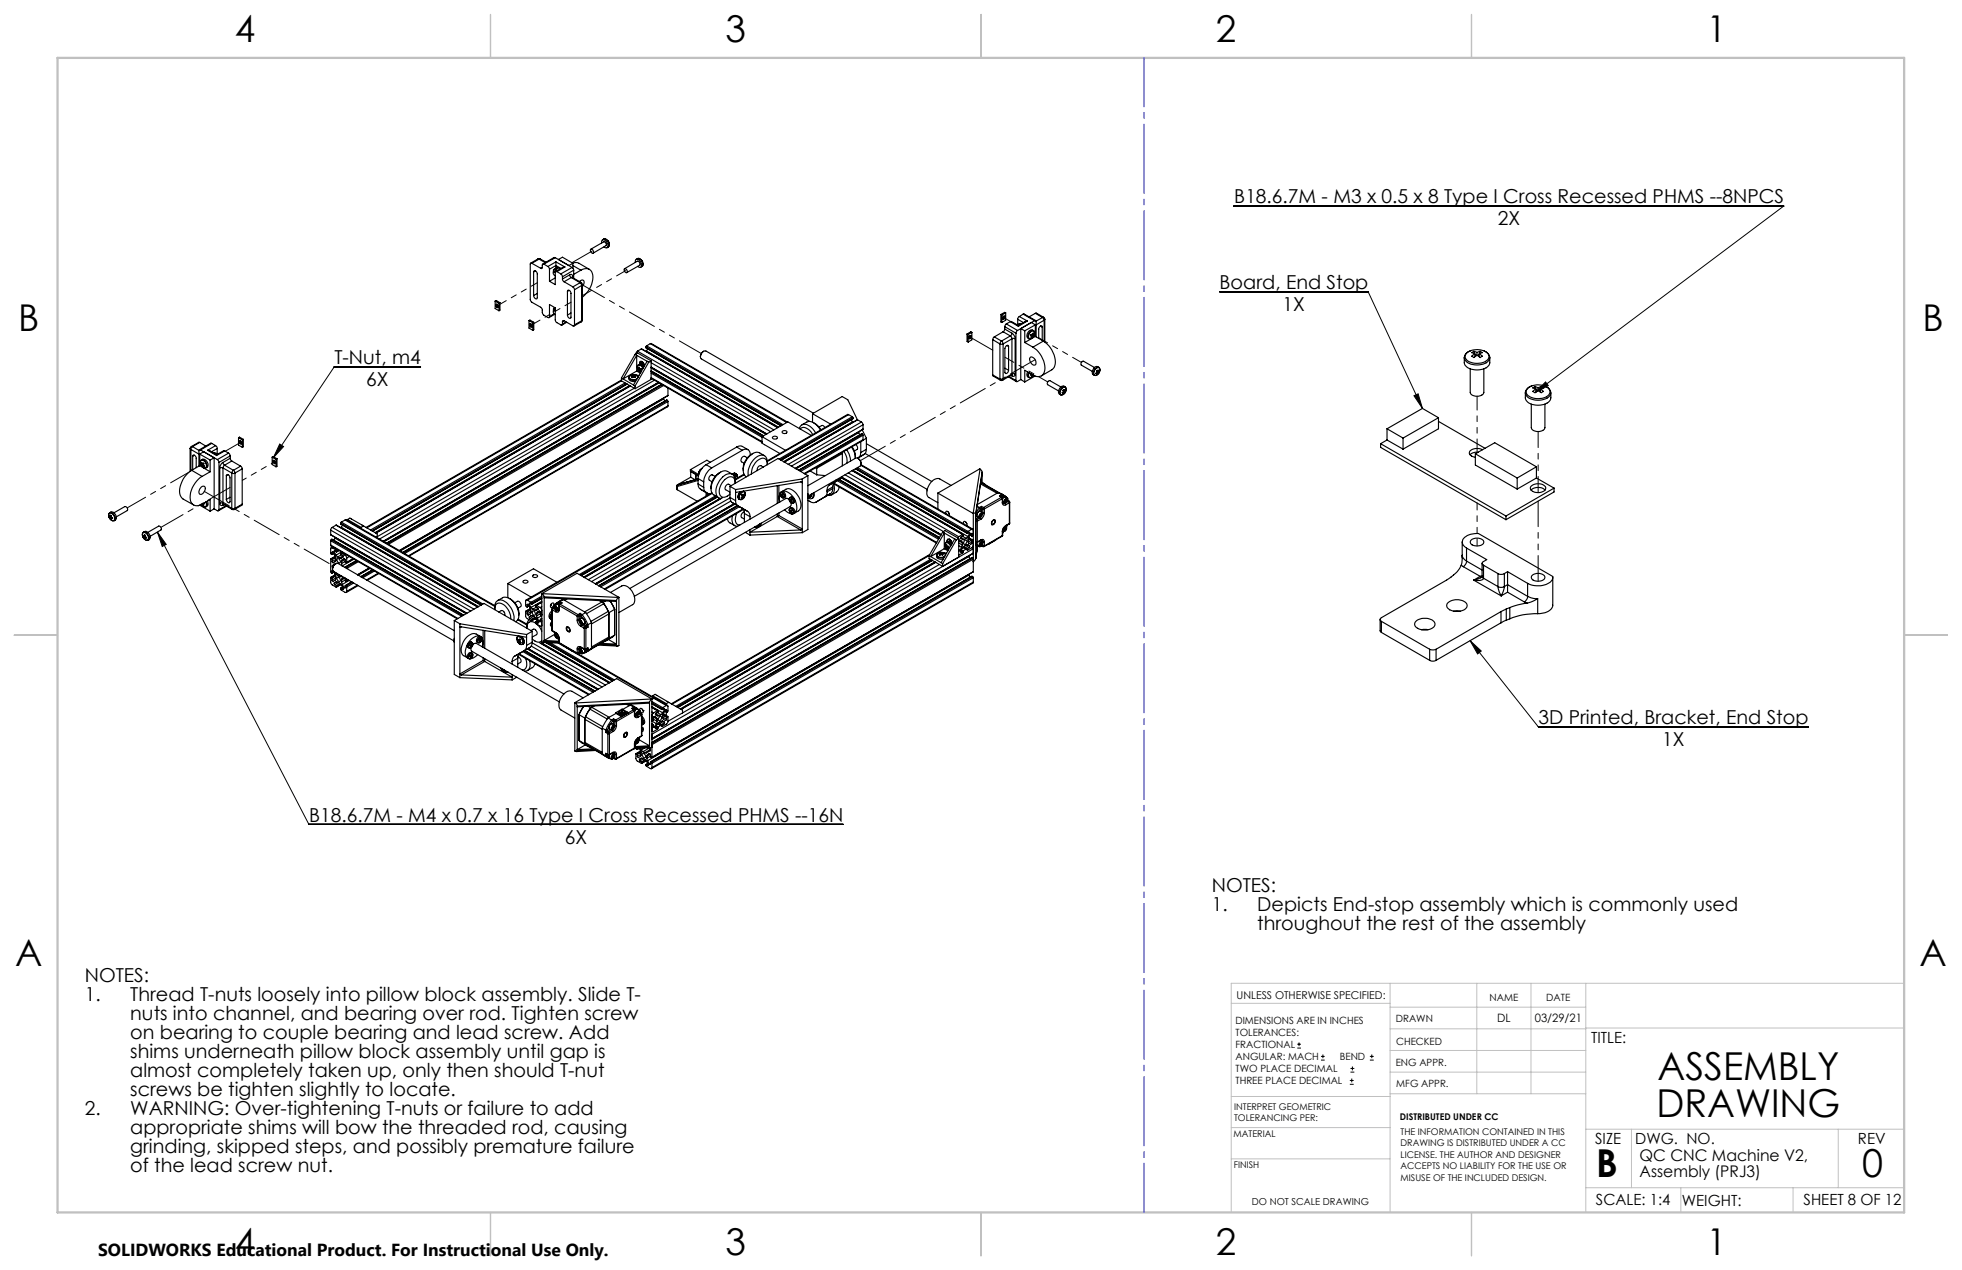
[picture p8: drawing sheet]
<svg xmlns="http://www.w3.org/2000/svg" width="432mm" height="279mm" viewBox="0 0 432 279" stroke-linecap="round" stroke-linejoin="round" font-family="sans-serif">
<defs><g id="words">
<g font-size="8.5">
<text x="364.8" y="237.7">ASSEMBLY</text>
<text x="364.5" y="245.8">DRAWING</text>
<text x="351.3" y="259">B</text>
<text x="409.8" y="258.9">0</text>
</g>
<g font-size="8.1">
<text x="51.7" y="9.3">4</text>
<text x="159.7" y="9.3">3</text>
<text x="267.6" y="9.3">2</text>
<text x="375.6" y="9.3">1</text>
<text x="4" y="72.8">B</text>
<text x="423.1" y="72.8">B</text>
<text x="3.3" y="212.5">A</text>
<text x="422.4" y="212.5">A</text>
<text x="51.7" y="276">4</text>
<text x="159.7" y="276">3</text>
<text x="267.6" y="276">2</text>
<text x="375.6" y="276">1</text>
</g>
<g font-size="4.2">
<text x="271.6" y="44.7">B18.6.7M - M3 x 0.5 x 8 Type I Cross Recessed PHMS --8NPCS</text>
<text x="329.6" y="49.6">2X</text>
<text x="268.4" y="63.5">Board, End Stop</text>
<text x="282.3" y="68.4">1X</text>
<text x="73.6" y="80.1">T-Nut, m4</text>
<text x="80.6" y="85">6X</text>
<text x="338.6" y="159.3">3D Printed, Bracket, End Stop</text>
<text x="365.8" y="164.1">1X</text>
<text x="68" y="180.8">B18.6.7M - M4 x 0.7 x 16 Type I Cross Recessed PHMS --16N</text>
<text x="124.3" y="185.6">6X</text>
<text x="266.7" y="196.3">NOTES:</text>
<text x="266.7" y="200.5">1.</text>
<text x="276.7" y="200.5">Depicts End-stop assembly which is commonly used</text>
<text x="276.7" y="204.6">throughout the rest of the assembly</text>
<text x="18.7" y="216.1">NOTES:</text>
<text x="18.7" y="220.3">1.</text>
<text x="28.7" y="220.3">Thread T-nuts loosely into pillow block assembly. Slide T-</text>
<text x="28.7" y="224.5">nuts into channel, and bearing over rod. Tighten screw</text>
<text x="28.7" y="228.6">on bearing to couple bearing and lead screw. Add</text>
<text x="28.7" y="232.8">shims underneath pillow block assembly until gap is</text>
<text x="28.7" y="237">almost completely taken up, only then should T-nut</text>
<text x="18.7" y="245.3">2.</text>
<text x="28.7" y="241.1">screws be tighten slightly to locate.</text>
<text x="28.7" y="245.3">WARNING: Over-tightening T-nuts or failure to add</text>
<text x="28.7" y="249.5">appropriate shims will bow the threaded rod, causing</text>
<text x="28.7" y="253.7">grinding, skipped steps, and possibly premature failure</text>
<text x="28.7" y="257.8">of the lead screw nut.</text>
</g>
<text font-size="3.8" x="21.6" y="276.3">SOLIDWORKS Educational Product. For Instructional Use Only.</text>
<g font-size="3.5">
<text x="360.8" y="255.4">QC CNC Machine V2,</text>
<text x="360.8" y="258.9">Assembly (PRJ3)</text>
</g>
<g font-size="3.4">
<text x="350.2" y="229.5">TITLE:</text>
<text x="351.1" y="251.6">SIZE</text>
<text x="359.9" y="251.6">DWG. NO.</text>
<text x="408.9" y="251.7">REV</text>
<text x="351.2" y="265.2">SCALE: 1:4</text>
<text x="370.1" y="265.3">WEIGHT:</text>
<text x="396.9" y="265.2">SHEET 8 OF 12</text>
</g>
<g font-size="2.5">
<text x="329.5" y="224.8">DL</text>
<text x="337.8" y="224.9">03/29/21</text>
</g>
<text font-size="2.4" x="272.2" y="219.7">UNLESS OTHERWISE SPECIFIED:</text>
<g font-size="2.2">
<text x="327.8" y="220.1">NAME</text>
<text x="340.3" y="220.2">DATE</text>
<text x="271.9" y="225.3">DIMENSIONS ARE IN INCHES</text>
<text x="271.9" y="227.9">TOLERANCES:</text>
<text x="307.2" y="224.9">DRAWN</text>
<text x="271.9" y="230.6">FRACTIONAL</text>
<text x="271.9" y="233.2">ANGULAR: MACH</text>
<text x="294.9" y="233.2">BEND</text>
<text x="307.3" y="229.8">CHECKED</text>
<text x="271.9" y="235.9">TWO PLACE DECIMAL</text>
<text x="271.9" y="238.5">THREE PLACE DECIMAL</text>
<text x="307.2" y="234.4">ENG APPR.</text>
<text x="307.3" y="239.2">MFG APPR.</text>
</g>
<text font-size="2.1" x="275.5" y="265.1">DO NOT SCALE DRAWING</text>
<g font-size="2">
<text x="271.6" y="244.1">INTERPRET GEOMETRIC</text>
<text x="271.5" y="250.2">MATERIAL</text>
<text x="271.6" y="246.6">TOLERANCING PER:</text>
<text x="308.1" y="246.4">DISTRIBUTED UNDER CC</text>
<text x="308.2" y="249.7">THE INFORMATION CONTAINED IN THIS</text>
<text x="271.5" y="257">FINISH</text>
<text x="308.2" y="252.2">DRAWING IS DISTRIBUTED UNDER A CC</text>
<text x="308.2" y="254.7">LICENSE. THE AUTHOR AND DESIGNER</text>
<text x="308.2" y="257.3">ACCEPTS NO LIABILITY FOR THE USE OR</text>
<text x="308.2" y="259.8">MISUSE OF THE INCLUDED DESIGN.</text>
</g>
</g></defs>
<g fill="none" stroke="#000" stroke-width=".22">
<path d="M271.6 45.3h121l-54.8 41.1M268.4 64.2h32.7l12 25.7M61.6 97.7l.8 .5-2.3 2.5zM92.6 80.7h-19l-13.5 20M311.2 87.1l.9-.5 1 3.3zM340.1 84l.6 .8-2.9 1.6zM34.6 117.1l33.4 64.3h117.6M34.6 117.1l2 2.7-.9 .4zM323.5 140.9l2.5 2.3-.8 .7zM323.5 140.9l15.1 19h59.4M285.5 230.6h.8M285.5 229.7h.8"/>
<path d="M285.9 229.3v.9M290.7 233.2h.8M290.7 232.4h.8M291.1 232v.8M297.1 238.5h.8M297.1 237.7h.8M297.2 235.9h.9M297.2 235.1h.9M297.5 237.3v.8M297.6 234.6v.9M301.5 233.2h.8M301.5 232.4h.8"/>
<path d="M301.9 232v.8"/>
</g>
<g fill="none" stroke="#c0c0c0" stroke-width=".22">
<path d="M305.9 216.3v50.4M325 216.3v24.3M336.9 216.3v24.3M349 216.3v50.4M419.1 216.3h-148.1v50.4M271 220.7h34.9M305.9 231.1h43.1M305.9 226.3h43.1M305.9 221.6h43.1M305.9 235.9h43.1M349 226.2h70.1M271 255h34.9"/>
<path d="M271 248.1h35M271 241.2h35M305.9 240.6h43.1M349 248.4h70.1M359.1 248.4v12.9M404.6 248.4v12.9M349 261.3h70.1M369.9 261.3v5.4M394.6 261.3v5.4"/>
</g>
<path d="M108 3.2v9.5M215.9 3.2v9.5M323.8 3.2v9.5M3.1 139.7h9.6M419.1 139.7h9.5M108 266.7v9.6M215.9 266.7v9.6M323.8 266.7v9.6" fill="none" stroke="#c0c0c0" stroke-width=".25"/>
<path d="M12.7 12.7h406.4v254h-406.4z" fill="none" stroke="#c0c0c0" stroke-width=".5"/>
<path d="M251.8 12.7v254" fill="none" stroke="#00f" stroke-width=".22" stroke-dasharray="15.2 1.3 1.3 1.3" stroke-dashoffset="4.4"/>
<path d="M61.6 97.7l.8 .5-2.3 2.5zM34.6 117.1l2 2.7-.9 .4zM323.5 140.9l2.5 2.3-.8 .7zM311.2 87.1l.9-.5 1 3.3zM340.1 84l.6 .8-2.9 1.6z" fill="#000"/>
<g fill="none" stroke="#000" stroke-width=".25">
<path d="M117.1 57.9h-.2l-.2 .1v8l.4 .5 2.1 1.3 .2 1.1 .3 .5 .9 .5h.2l.1-.3M117.1 57.9l1.9 1.1M117.4 59.8l.2-.2h.3l.4 .7-.2 5.5-.4-.2-.3-.6M117.4 59.8v5.2M117.9 59.6l-.5 .2M118.4 57h.5M118.4 57h.2M118.4 57l-1.6 .9M118.6 57l-1.5 .9M118.6 57l1.4 .8M118.9 57h-.3M118.9 57l1.3 .7"/>
<path d="M119.3 58.8l-.1 .3-.2-.1M119.3 58.8l-.3 .2M119.7 58.1l-.3 .1-.1 .6M119.7 58.1l.9 .5M120.6 58.6l.3 .6M120.9 59.2v2.7M121.8 59.8h.1M122.1 59.2l-.3 .3v.3M122.1 59.2l-.3 .1v.5M122.2 56.7h-.3l-2.4 1.4M122.2 59.9l-.1-.1a.43 .43 0 0 0-.4 .5 .43 .43 0 0 0 .4 .3l.1 .1M122.2 56.7l3.7 2.1"/>
<path d="M122.2 56.7l-2.5 1.4M122.3 57.6v.8M122.3 58.4v.6M122.3 57.6l2 1.1M122.3 57.6l-1.7 1M122.3 58.4l-1.4 .8M122.3 58.4l1.2 .7M122.4 59.2l.3 .3-.6-.3M122.4 59.2h-.3M122.4 59.7l-.2-.1-.4 .2M122.6 59.8l-.3-.1-.1 .2v2.7l-1.3-.7M122.6 59.8l.8 .5"/>
<path d="M122.9 58.9l.3 .3M122.9 58.9l-.6 .1M122.9 58.9l-.5 .3M122.9 57.1l.9-.5 2.3 1.3M124.3 58.7l-.5 .1-1.5 .9M124.3 58.7l-1.7 1.1M125.9 58.8l.4 .6M125.9 58.8l-2.5 1.5M126 57.9l1.1-.1 2.6 1.5M126.1 57.9l-.9 .5M126.1 57.9v1.1M126.1 58.4l1.7 1"/>
<path d="M126.3 59.4l-2.5 1.5M126.3 59.4v1.8M127.8 59.4a1.62 1.62 0 0 1 1.9-.1 1.62 1.62 0 0 1 .8 1.7 5.9 5.9 0 0 1-2.3 4.4M127.8 59.4l-1.5 1M130 54.9a.5 .5 0 0 1 .5 .2 .5 .5 0 0 1 0 .6l-.5-.4zM130 54.8l2.9-1.6a.55 .55 0 0 1 .4 .8l-2.8 1.7M132.4 53.4v-.2a.47 .47 0 0 1 .3-.5 .47 .47 0 0 1 .6 .3 .94 .94 0 0 1 .2 1.5l-.6-.2M132.6 52.8a1.04 1.04 0 0 1 1.2 .2 1.04 1.04 0 0 1 .2 1.2l-.1 .1M132.9 52.6a1.09 1.09 0 0 1 1 .6 1.09 1.09 0 0 1 0 1.1M133.8 53l.2 .3zM133.9 54.3l-.3 .2M137.4 59.2a.47 .47 0 0 1 .6 .2 .47 .47 0 0 1-.2 .6l-.4-.4z"/>
<path d="M137.4 59.1l2.9-1.6a.6 .6 0 0 1 .5 .8l-2.9 1.7M139.8 57.7a.55 .55 0 0 1 .3-.7 .55 .55 0 0 1 .8 .4l.2 .5a.53 .53 0 0 1 0 .8 .53 .53 0 0 1-.8-.1M140 57a1.06 1.06 0 0 1 1.2 .4 1.06 1.06 0 0 1 .1 1.2M140.3 56.9a1.1 1.1 0 0 1 1.1 .6 1.1 1.1 0 0 1-.1 1.1M141.3 57.3l.1 .3zM141.3 58.6l-.3 .2M109 66.3v1.6l.8 .5M109 66.3l.8 .4M109 66.3l.2-.2 .8 .5M109.2 67a.37 .37 0 0 1 .5 .2 .37 .37 0 0 1-.3 .5l-.2-.3zM109.3 67l.4 .6M109.8 66.7v1.7"/>
<path d="M110 66.6l-.2 .1M110 66.6v1.6l-.2 .2M116.4 70.5v1.7l.9 .5M116.4 70.5l.9 .5M116.4 70.5l.2-.1 .9 .5M116.6 71.3a.39 .39 0 0 1 .4 .2 .39 .39 0 0 1-.1 .5l-.3-.3zM116.8 71.2v.4l.3 .2M117.3 71v1.7M117.5 70.9l-.2 .1M117.5 70.9v1.6l-.2 .2M118.3 64.6l-.9 .4M120.9 69.6v-2.6l1.3 .7v2.7l.1 .4 1.2 .7 .3-.2"/>
<path d="M121.8 68.3v.1M122 69.1l.2 .1M122 69l-1.1 .6M122.1 67.8l-.3 .2v.3M122.1 67.8h.1zM122.1 67.8h-.3v.5M122.1 69.1l-1.3 .8M122.2 68.4l-.2-.1-.2 .1 .2 .7M122.2 68.1l-.4 .2M122.2 61.1l-1.3 .8M123.4 60.3l.4 .6M123.8 61.4l.3 .6"/>
<path d="M123.8 60.9v.5M123.8 70.8v.5M124.1 70.6l2.1 1.2 .2-.3M124.1 70.6l-.2-.1-.1 .3M124.1 62l2 1.1M124.1 70.6l-.3 .2M124.6 70.8l-.8 .5M124.7 70.9l-1 .6M124.9 64.1l.2-.3 .3 .2 .3 .4v5.5l-.3 .2-.3-.2-.2-.6M124.9 64.1v5.2M125.3 63.9l-.4 .2M125.4 60.5a.44 .44 0 0 1 .5-.1 .44 .44 0 0 1 .2 .5"/>
<path d="M125.4 60.5l.3 .6M125.4 60.5l-1.6 .9M125.7 68.9l-.8 .4M125.7 61.1l.2-.1 2 1.2M125.7 61.1l-1.6 .9M125.7 61.1l2 1.1M125.9 61h.1M126.1 63.1l.3 .6M126.1 60.9l-.2 .1M126.1 60.9v.2M126.4 63.7v7.8M127.5 61.9a.55 .55 0 0 1 .8-.3 .55 .55 0 0 1 .2 .9l-.3 .5"/>
<path d="M127.7 62.2l.3 .6M127.7 62.2l-1.6 .9M127.9 62.2l.3 .4M127.9 62.2h-.2M127.9 70.8l-1.6 .9M128 70.6l-.1 .2M128 62.8l-1.6 .9M128 70.6l-1.6 .9M128 62.8v7.8M128.2 70.4l-.3 .4M128.2 62.6l-.2 .2M128.2 70.4l-.2 .2"/>
<path d="M128.2 62.6v7.8M139.8 78l.3 .2M139.8 78l-3 5.1M139.8 78l.5-.4 3 1.8M140.1 78.2l-3 5.2M140.1 78.2v3.4M140.1 78.2l2.3 1.3M140.3 77.3l-.4 .6M140.3 77.3l30 17.3M140.8 79.8l.1-.3a.92 .92 0 0 1 .9 1.1M140.8 79.8v.3M141.1 76.8l30.1 17.3"/>
<path d="M141.1 76.8l-.8 .5M141.1 76.8l30 17.3M141.3 79.7l.3 .1M141.3 79.6l-.5 .2M141.3 79.6v.6M141.3 79.6l.2 .1M141.3 79.8l.2 .1M141.6 79.9l-.3 .1M141.7 80h-.4M142.2 76.5h.1M142.2 76.5l29.7 17.2M142.2 76.3v.2"/>
<path d="M142.2 76.3l29.8 17.3M142.3 77.2l-.1 .1M142.3 77.2l29 16.8M142.3 76.1l-.1 .2M142.3 76.1l30 17.3M142.4 79.5l-3 5.2M142.4 79.5l.4 .2M142.6 76.7l-.3 .5M142.8 79.7l-3 5.2M143.1 75.6h.2l30 17.3M143.1 75.6l-.8 .5M143.1 75.6l30 17.4"/>
<path d="M143.3 79.4l-.5 .3M143.3 79.4v4.1l-3.5 2M143.3 79.8l26.3 15.2M154.9 77.3a1.34 1.34 0 0 0-.8 1.2M212.8 73.5l.3 .1M212.8 73.5v1.6l.3 .1M213.1 73.6v1.6M213.4 73.9l.2-.1a.4 .4 0 0 1 .1 .5 .4 .4 0 0 1-.5 .2zM213.5 73.8v.4l-.3 .2M213.9 73.1l-.2-.1-.9 .5M213.9 73.1l-.8 .5M213.9 73.1v1.7l-.8 .4"/>
<path d="M218.5 74.7l1.6 1M218.5 74.7v7.8M218.8 74.1l-.3 .6M218.8 74.1l1.6 .9M220.1 75.7h.7M220.1 75.7v7.7M220.3 69.2l.2 .1M220.3 69.2v1.6l.2 .1M220.4 75l.4 .7M220.4 75l-.3 .7M220.5 69.3v1.6M220.8 75.7v7.7"/>
<path d="M220.8 73l-2 1.1M220.8 73l1.6 .9M220.8 69.6l.2-.1a.37 .37 0 0 1 .1 .5 .37 .37 0 0 1-.5 .2zM221 69.5l-.4 .6M221.1 72.4l-.3 .6M221.1 71.9l2.5 1.4M221.1 72.4l1.6 .9M221.1 71.9v.5M221.3 68.8l-.2-.1-.8 .5M221.3 68.8l-.8 .5M221.3 68.8v1.6l-.8 .5M221.5 71.3l-.4 .6"/>
<path d="M221.5 71.3l2.4 1.4M221.6 76l.4 .2M222 76.2l-.1-.2h-.3l-.4 .7v5.4l.2 .1 .3-.2 .3-.5M222 76.2v5.3M222.4 73.9l.3 .6M222.4 70.8l.2-.1 1.5 .9M222.4 73.9l-2 1.1M222.4 70.8l1.7 1M222.4 70.8l-.9 .5M222.7 73.3a1.6 1.6 0 0 1 .7 1.2M222.7 73.3l-.3 .6M222.7 74.5h.7"/>
<path d="M222.7 74.5l-1.9 1.2M222.7 74.5v7.8M223.4 74.5v7.8M223.6 73.3v10.4M223.9 72.7l-.3 .6M224 70.2v1.2M224 71.4l-.1 .1M224 71.4l.2 .1M224 70.2l1.2 .8M224 71.4h-.2M224.1 71.6v.2M224.3 69.6l-.3 .6"/>
<path d="M224.3 69.6l1.8 1M224.6 72.3v11.2M224.6 72.3l.9 .5M224.8 71.2l-.8 .2M225.2 69.1h.2l2.5 1.4M225.2 69.1l2.5 1.5M225.2 69.1l-.9 .5M225.5 72.8v2.6M225.5 75.4l1.8 1M226.1 70.6l-.4 .1-1.6 .9M226.1 70.6l-2 1.2M226.4 72.9l.6-.3 .5 .1a1.18 1.18 0 0 0-1.1 1.8 .94 .94 0 0 1 0-1.6z"/>
<path d="M226.4 74.5h.1M226.7 78.6a1.07 1.07 0 0 1 1.1 .5 1.07 1.07 0 0 1 0 1.2 1.2 1.2 0 0 1-1.1-1.7zM226.9 73.7l.2 .2M226.9 73.7l.4 .2M226.9 73.7l.5 .3M227 74.1v.1M227.1 73.9l-.2 .3h.1M227.2 74.4l-.7 .1M227.2 73.7h-.3l.2 .2M227.2 73.7h.2M227.3 73.9l-.3 .3M227.3 73.9l.1 .1"/>
<path d="M227.3 76.4a5.6 5.6 0 0 1 2.5 5.4 1.55 1.55 0 0 1-2.5 .7l-1.8-1v2.5M227.4 73.7l.1 .1-.1 .2M227.5 72.8l.2 .4-.2 .7M227.5 73.3l-.1 .4M227.5 73.3h-.2l-.1 .4M227.5 73.3l-.2 .1M227.5 73.9l-.3 .5M227.5 73.9v-.1a.87 .87 0 0 0 0-1 1.1 1.1 0 0 0-.9 1.7l.6-.1M227.7 70.6l.2-.1 .1 .3v3.3M227.7 70.6l-3.8 2.1M227.9 68.9h.1l1.7 .9M227.9 74l-2.4 1.4"/>
<path d="M227.9 71.5l-2.4 1.3M227.9 71.5v2.5M227.9 71.5l-.9-.6-2.4 1.4M227.9 74l1.7 1M227.9 68.9l1.5 1M227.9 68.9l-1.4 .8M229 71.7l.4 .3M229.4 72l-.1-.3h-.3l-.4 .5v2.3M229.4 72v2.9M229.4 69.9l.4 .5M229.4 69.9l-1.4 .8M229.6 75a5.6 5.6 0 0 1 2.5 5.5l-.6 .9-2.3 1.3"/>
<path d="M229.6 75l-2.3 1.4M229.7 69.8l.2 .4M229.7 69.8l-.3 .1M229.8 70.4l-1.8 1.1M229.8 70.4v4.7M229.9 70.2l-.1 .2M229.9 70.2v5M322.3 78.7v1.1a2.13 2.13 0 0 0 2.2 1.6 2.94 2.94 0 0 0 3.4-1.5v-1.2M322.3 78.7a2.11 2.11 0 0 0 2.2 1.6 2.94 2.94 0 0 0 3.4-1.5v-.1M322.7 77.8a3.6 3.6 0 0 1 4.8 .1 1.32 1.32 0 0 1-1.2 1.9 3.5 3.5 0 0 1-3.8-.9l-.1-.4zM323.7 77.2a1.83 1.83 0 0 0-1.4 1.5M324.4 77.3l.6 .2"/>
<path d="M324.4 77.3l-.5 .3 .7 .3M324.4 77.3l.4 1.1M324.6 77.9l-.6 .4-.1 .1 .2 .1a.37 .37 0 0 0 .3 .1 .37 .37 0 0 0 .3-.2l.3-.3M324.6 77.9l.1 .5M325 77.5v.6M325.6 77.9l.6 .4v.1l-.1 .1a.37 .37 0 0 1-.4 .1 .37 .37 0 0 1-.3-.2l-.4-.3M325.6 77.9l-.1 .5M325.8 77.3l.4 .3-.6 .3M325.8 77.3l-.8 .2M325.8 77.3l-.4 1.1M326.7 77.2a1.73 1.73 0 0 1 1.2 1.5M41.8 98.7l.2 .2"/>
<path d="M41.8 98.7v5M42 98.9l1.8 1M42 98.9v4.7M42.1 98.2l-.3 .5M42.1 98.2h.3M42.4 98.2l-.4 .7M42.4 98.2l1.4 .9M44 97.3h-.3l-1.6 .9M44 99.9l.8-.5 2.3 1.3M44 99.9l2.2 1.3M44 99.9v2.5M44 97.3l-1.6 .9"/>
<path d="M44 97.3l1.3 .8M44.1 99l-.2-.1-.1 .2v3.5M44.1 99l3.7 2.1M45.7 99.1l.5 .1 1.5 .8M45.7 99.1l2 1.1M46.6 97.5h-.2l-2.5 1.5M46.6 97.5l-2.5 1.5M46.6 97.5l.8 .5M47 99.7l.2-.1 .7 .3M47.4 98l.4 .7M47.4 98l-1.7 1.1M47.7 99.8l.2 .1"/>
<path d="M47.8 98.7v1.1M47.8 98.7l-1.2 .7M49.5 99.2l-.3-.1-1.5 .9M49.5 99.2l-1.8 1M49.5 99.2l.8 .5M50.3 99.7l.4 .6M50.3 99.7l-2.5 1.4M52.5 96.3v1.6l.8 .5M52.5 96.3l.8 .5M52.5 96.3l.2-.1 .9 .5M52.7 97a.4 .4 0 0 1 .4 .2 .4 .4 0 0 1-.1 .5l-.4-.4zM52.8 97l.1 .3 .3 .3"/>
<path d="M53.3 96.8v1.6M53.6 96.7v1.6l-.3 .1M53.6 96.7l-.3 .1M136.8 83.6l-56.2 32.4M136.8 83.1l.3 .3M136.8 83.8l3 1.7M136.8 83.1v.7M136.8 83.8l-56.1 32.3M137.1 83.4l2.3 1.3M137.6 84.2l-56 32.4M137.9 84.4l-56.1 32.4M138.4 83.1a1.13 1.13 0 0 0 1.7 .4"/>
<path d="M138.6 84.8l-56.1 32.4M138.7 84.9l-56 32.4M139.1 82.6l.3 .1M139.1 82.6l-.1 .1 .2 .1M139.1 82.6v.1M139.2 82.8l-.1 .2 .1 .1 .3-.3 .3 .2M139.2 82.8l.1 .2M139.4 82.7v.2M139.4 84.7l.4 .2M139.6 82.5l.2 .1-.2 .1M139.6 82.5l-.2 .2M139.6 82.7l.3 .2"/>
<path d="M139.6 82.7v.2M139.6 82.5l-.1 .4M139.6 85.4l-56.6 32.7M139.8 84.9v.6M139.9 82.9l-.1 .1M140 82.6h.6M140.1 81.6l-3 1.8M140.1 81.6l.8 .5M140.4 83.1a.88 .88 0 0 0-1-.7h-.1a.66 .66 0 0 0-.8 .8 1.34 1.34 0 0 0 1.8 .1M140.4 83a1.14 1.14 0 0 0-2 0 .93 .93 0 0 0 .5 .9 .93 .93 0 0 0 1 0M140.5 80.8h.2l.1 .4M140.5 80.8l.1 .4"/>
<path d="M140.5 80.8l.2 .1M140.5 80.2a1.16 1.16 0 0 0 .5 1.8 1.24 1.24 0 0 1-.6-1.6h.6l.5 .7M140.5 80.2l.5 .1 .6 .7M140.6 81.2h-.2l.1 .2M140.7 81.4h-.2M140.7 81.4l.2 .3M140.7 81.4l.3-.3-.5 .3M140.8 81.2h.3v.1l-.3 .1M140.8 80.1l.5 .1 .4 .4M140.8 80.1l-.3 .1M140.8 81.1l-.2 .1M140.8 81.4l.2 .3h-.1"/>
<path d="M141 81.6l-.1 .1M141.1 81.2l-.3 .2M141.3 80l.1 .2M141.7 80.1l-.2 .2M143.3 80.8l25.4 14.7M143.3 80.8l25.5 14.7M143.3 81.6l24.7 14.3M143.3 81.8l24.6 14.2M143.3 82.1l24.4 14.1M143.3 83.1l24.4 14.1M143.3 81l25.3 14.6M143.3 83.3l24.4 14"/>
<path d="M144 83.6l-60.5 35M144.9 84.1l-60.6 35M144.9 84.2l-60.5 34.9M145.1 84.2l-60.6 35M145.6 84.6l-60.5 34.9M145.8 84.6l-60.6 35M146 87.6v.2M146 87.8l.3 .4M146 84.8l-60.5 34.9M146 87.8l-57.9 33.4M146.7 88h.1M146.7 88l-58.1 33.5"/>
<path d="M146.8 88l.1 .1M146.9 88.1l.1 .2M146.9 88.1l-58.1 33.5M147 87l-59.1 34.1M147 89.3v.2l-57 32.8M147 85.4v1.6M147 88.3v1M147 88.3l-58 33.5M147 89.3l-57.1 33M162.1 98.4a1.21 1.21 0 0 1 1.3-.2l1.2 .7M162.1 98.4l1.3 .7M162.1 98.4l-6.7 3.8"/>
<path d="M163.4 99.1a1.08 1.08 0 0 1 1.2-.2 1.08 1.08 0 0 1 .5 1.2M163.4 99.1l-6.8 3.8M165.7 99.8a4 4 0 0 0-2.2 3.7M167.7 96.1v1.4l3.9 2.3M167.7 96.1l5.2 3M170 96.2a.57 .57 0 0 1 .6-.2 .57 .57 0 0 1 .5 .4 .56 .56 0 0 1-.6 .2 .56 .56 0 0 1-.5-.4zM172.2 94.9a.56 .56 0 0 1 .6-.2 .56 .56 0 0 1 .4 .5 .56 .56 0 0 1-.6 .2 .56 .56 0 0 1-.4-.5zM175.9 94.3a1.3 1.3 0 0 1 1-1 1.3 1.3 0 0 1 1.3 .5l.7 .6 .6 .8M176.1 94.4v-.1a1.63 1.63 0 0 1 2.4 .7l.4 .6M176.5 93.5l1.1-.6a2.06 2.06 0 0 1 2.4 .9l.6 .8M178.5 95.8l-5.1-3-5.7 3.3M178.8 91l4 2.3"/>
<path d="M178.8 91l6.5-3.8 1.3 .7 2.1 4.5M178.8 91v1.9M179 93l1 .7 .7 .8M179 90.9l-23.6-13.7a1.16 1.16 0 0 0-1.1 1.8l23.9 13.7M180.3 93.9l.7-.3 .5 .5M185.2 99.6l.2 .2M185.4 99.8l-5.7 3.2M185.4 99.8v2.7M185.7 99.3a3.1 3.1 0 0 1 .7 2.6M186.3 99l.6 .9 .3 1.6M186.8 91.2h-.3l-17.7 10.2M186.8 91.2l.8 .5"/>
<path d="M186.8 91.2l-17.9 10.3M187.3 92.3l.3 .5M187.4 98.4l.7 1.3 .1 1.1M187.5 98.3l.7 1.4v1.1M187.6 91.7l.1 .2M187.6 91.7l-16.2 9.3M187.6 92.8l.1 .1M187.6 92.8l-15.2 8.8M187.7 91.9v.2M187.7 91.9l-16 9.2M188.3 97.8l.4 .5v.4l-.7 .5M188.7 92.4l-16.1 9.2"/>
<path d="M188.7 92.4l.9 .5M188.7 92.4l-16.1 9.3M188.9 95.1l.1 .1M189 95.2l.2 .5M189 95.2l-13.8 8M189.4 99.6l-.1 .7-.4 .4M189.4 97.2v2.4M189.6 92.9l.3 .6M189.6 92.9l-16.1 9.3M189.7 95.5h.1M189.8 94.6l.9 1.8M189.8 95.5l.1 .2"/>
<path d="M189.8 95.5l-13.9 8M189.9 94.4l-14.9 8.7M189.9 96.7l-.1 .2-12.7 7.4M189.9 93.5v.9M189.9 95.7v1M189.9 93.5l-15.7 9.1M189.9 94.4l-14.9 8.6M189.9 95.7l-13.7 8M189.9 96.7l-12.9 7.5M190.1 100l-1.4 .8 .2-.1M190.1 100l-1.2 .7M190.4 99.8l13.6 7.9"/>
<path d="M190.7 98.8a1.2 1.2 0 0 1-.6 1.2M190.7 97.6l14.4 8.3M190.7 96.4l-.8 .5M190.7 96.4v2.4M190.7 98.8l-1.3 .8M218.5 82.5l.1 .2 1.6 .9M218.5 82.5l1.6 .9M220.1 83.4h.7M220.1 83.4l.1 .2M220.2 83.6h.5M220.8 83.4l-.1 .2M221.2 81l.8 .5"/>
<path d="M221.9 82.9l1.8 1.1M222.1 82.8l1.5 .9M222.5 82.6l.2 .1M222.6 82.5l-1.9 1.1M222.6 82.5l.1 .2M222.7 82.5h-.1M222.7 82.3h.7M222.7 82.3l-.1 .2M222.7 82.3l-1.9 1.1M223.4 82.3a.42 .42 0 0 1-.2 .5 .42 .42 0 0 1-.5-.1M224.6 83.5l-.7 .5h-.2l-.1-.3M224.6 83.5l.9 .5"/>
<path d="M226.1 81.8l-.1 .9 .4 .3M226.4 82l-.2 .6 .2 .4M226.5 82l-.1 .1a.57 .57 0 0 0 .2 .9 .57 .57 0 0 0 .8-.3v-.1l-.5 .4h-.5M226.9 82.3l.3 .1-.4 .1zM227.1 82.6l.1 .1M227.2 82.4l-.2 .4 .2-.1M227.3 82.5l-.1 .2M227.8 82.7l-2.3 1.3M233.5 85.1l-2.4-1.4a.58 .58 0 0 0-.5 .9l2.4 1.4M233.8 85.4a.53 .53 0 0 1 .8-.1 .53 .53 0 0 1-.1 .8l-.1 .2a.83 .83 0 0 1-.9 .5 1.05 1.05 0 0 1 .3-1.4zM233.8 86.4l.1 .1M234 85.9l.1-.2 .1 .3"/>
<path d="M234 85.9l.1 .2M234 85.9h.1M234 85.9l.2 .1M234 86l.3 .1M234 86.2l.1 .1M234.1 86.1l-.3 .3 .1 .1M234.1 86.1l.3 .2M234.1 86.3l-.2 .2M234.1 86.3l.1 .2 .2-.2M234.3 86.1l.1 .2M234.4 85.1a1.09 1.09 0 0 1 .1 1.2 1.09 1.09 0 0 1-1.1 .5M234.4 85.1a1.09 1.09 0 0 0-1.2 .3 1.09 1.09 0 0 0-.2 1.2l.4 .2"/>
<path d="M234.4 85.1a1.17 1.17 0 0 0-1 1.7M234.5 85.8l-.2 .3M234.5 85.8l-.1-.1-.2 .3M234.5 85.8l-.1 .1M240.9 80.9l-2.4-1.4a.56 .56 0 0 0-.5 .8l2.4 1.4M241.1 81.2a.56 .56 0 0 1 .9-.2 .56 .56 0 0 1-.1 .9v.1a.74 .74 0 0 1-1.1 .4l-.1-.4zM241.3 82.1v.1M241.4 81.6a.3 .3 0 0 1 .1 .3 .3 .3 0 0 1-.3 .3h.1M241.4 81.6l.1-.1 .2 .2M241.4 81.6l.3 .1M241.4 81.7l.3 .1M241.4 81.9l.2 .1"/>
<path d="M241.5 81.8l.3 .2M241.6 82l-.3 .2M241.6 82v.2l.2-.2M241.7 81.8l.1 .2M241.8 80.8a1.11 1.11 0 0 1 .1 1.2 1.11 1.11 0 0 1-1.1 .6M241.8 80.8a.73 .73 0 0 0-1.2 .4l-.2 .8 .1 .3 .3 .3M241.8 80.8a1.14 1.14 0 0 0-1 1.8M241.9 81.5l-.2 .3M241.9 81.5v-.1l-.2 .3M241.9 81.5l-.1 .1M303.8 97.6l27.6 15.9M303.8 97.6v.8l27.6 15.9"/>
<path d="M305.3 96.8l-1.5 .8M305.3 96.8l3.5 2M305.3 94.3v2.5M305.3 94.3l3.5 2.1M308.8 96.4v2.4M316.6 91.9v2.4l-7.8 4.5M316.6 92.7l10.2 5.9M316.6 91.9l-7.8 4.5M316.6 91.9l-3.5-2-7.8 4.4M323.6 81.1v5.2a1.75 1.75 0 0 0 3 0v-5.2M324.7 99.8v2.5l9.2 5.3M324.7 99.8l9.2 5.4"/>
<path d="M324.7 99.8l4.3-2.4 9.1 5.3M325.3 99.5a2.09 2.09 0 0 0-1.8 .5M326.2 99a2.14 2.14 0 0 0-2.8 .5 1.21 1.21 0 0 0 1.3 1.1M335.7 86.4v1.1a2.1 2.1 0 0 0 2.2 1.6 2.88 2.88 0 0 0 3.4-1.4v-1.3M335.7 86.4a2.1 2.1 0 0 0 2.2 1.6 3.4 3.4 0 0 0 3.3-1.2l.1-.4M336.3 85.4a3.7 3.7 0 0 1 4.6 .2 1.32 1.32 0 0 1-1.1 1.9 3.5 3.5 0 0 1-3.8-.9l-.1-.6zM337 88.9v5.2a1.75 1.75 0 0 0 3 0v-5.2M337.1 84.9a1.85 1.85 0 0 0-1.4 1.5M337.8 85.1l.7 .2M337.8 85.1l-.5 .2 .7 .3M337.8 85.1l.4 1M338 85.6l-.2 .1a.35 .35 0 0 0-.4 .3 .35 .35 0 0 0 .2 .4 .35 .35 0 0 0 .5-.2l.4-.3"/>
<path d="M338 85.6l.1 .6M338.5 85.3v.6M339 85.6l.7 .5-.3 .2a.77 .77 0 0 1-.9-.4M339 85.6l-.1 .6M339.2 85.1l.5 .2-.7 .3M339.2 85.1l-.7 .2M339.2 85.1l-.4 1M340.1 85a1.62 1.62 0 0 1 1.2 1.4M24 113a1.04 1.04 0 0 1 1.2 1.3 .65 .65 0 0 1-1.1-.3l-.2-.7zM24.1 113.7v-.2l.2 .2M24.1 113.7l.2 .2M24.2 112.8a1.09 1.09 0 0 0-.1 1.2 1.09 1.09 0 0 0 1.1 .5"/>
<path d="M24.2 112.8a.91 .91 0 0 1 .9 0 .91 .91 0 0 1 .5 .9l-.1 .6-.3 .2M24.2 112.8a1.15 1.15 0 0 1 1 1.7M24.3 113.7h-.2M24.3 113.7v-.4l.2 .1-.1 .4M24.3 113.9v.3M24.4 114l.1 .2h-.2M24.4 113.8l.4 .1v.2l-.4-.1M24.4 114l-.1 .2M24.4 113.6v.1M24.4 113.8l-.1 .1M24.5 113.6l-.2 .1M24.6 113.9l-.2 .1"/>
<path d="M25.1 112.8l2.4-1.4a.61 .61 0 0 1 .5 .9l-2.4 1.4M31.5 117.2a1 1 0 0 1 1 .5 1 1 0 0 1-.1 1.2 1.17 1.17 0 0 1-.9-1.7zM31.5 118v-.2l.2 .2M31.5 118l.2 .1M31.6 117.1a1.14 1.14 0 0 0 1 1.8M31.6 117.1a1.04 1.04 0 0 1 1.1 .1 1.04 1.04 0 0 1 .4 1.1l-.2 .3-.3 .2M31.6 117.1a1.14 1.14 0 0 1 1 1.7M31.7 117.9l-.2 .1M31.7 118l.1-.3h.1v.4M31.7 118.1v.3M31.9 117.9l-.2 .1M31.9 118.3v.2l-.2-.1"/>
<path d="M31.9 118.1l.3 .2h-.3M31.9 118.3l-.2 .1M31.9 118.1h-.2M32 118.1l-.1 .2M32.5 117.1l2.4-1.4a.56 .56 0 0 1 .5 .9l-2.4 1.4M32.6 118.8h.1M42.2 103.5a5.5 5.5 0 0 0-2.5 5.4l.6 .9 2.3 1.3M42.2 103.5l2.3 1.3M42.4 100.4l.3-.3 .5 .5v2.3M42.4 100.4v2.9M42.8 100.2l-.4 .2M44 102.4l2.2 1.4"/>
<path d="M44 102.4l-1.8 1.1M44 111.2l2.2 1.3M44.2 101.3a1 1 0 0 1 1 .5 1 1 0 0 1 0 1.1 1.17 1.17 0 0 1-1-1.6zM44.3 101.8l.1-.1 .1 .4M44.3 101.8l.1 .4M44.3 101.8h.1M44.3 107.1a.57 .57 0 0 1 .8 .1 .57 .57 0 0 1-.1 .8l-.3 .5a.54 .54 0 0 1-.8 .2 .54 .54 0 0 1 0-.8zM44.3 101.2a1.11 1.11 0 0 0 0 1.1 1.11 1.11 0 0 0 1 .6M44.3 102.3l.1 .2 .2-.2M44.3 101.2a1.08 1.08 0 0 1 1.2 .3 1.08 1.08 0 0 1 .2 1.2l-.4 .2M44.3 101.2a1.16 1.16 0 0 1 1 1.7M44.4 102.2l-.1 .1"/>
<path d="M44.5 104.8a5.1 5.1 0 0 0-2.4 5.8 1.57 1.57 0 0 0 2.4 .3l1.7-1v2.6M44.5 102.1l.2-.2 .2 .2-.2 .2M44.5 110.9l.2 .3M44.6 102.3l.2 .3M44.7 102.3l.2 .2-.1 .1M44.7 110.9l.1 .3h-.1M44.7 102.3h-.1M44.8 111.1l-.1 .1M44.8 102l-.3 .1M44.8 102l-.4 .2M44.8 102l-.5 .3M44.9 102.5l-.1 .1"/>
<path d="M44.9 110.7v.1l-.2 .1M44.9 110.7l-.2 .2M45.3 110.5l.1 .1a.56 .56 0 0 1-.3 .9 .56 .56 0 0 1-.7-.5l.5 .5 .5-.1M45.4 110.4l.1 .6-.1 .4M45.6 110.2l.2 .9-.4 .3M46.2 103.8l-1.7 1M46.2 101.2v2.6M47.1 111.9l.8 .5 .3-.3M47.1 100.7l-.9 .5M47.1 100.7v11.2M47.1 111.9l-.9 .6M47.7 100v.2"/>
<path d="M47.8 101.1l.4 .6M48.2 101.7v10.4M48.4 110.7a.44 .44 0 0 0 .2 .5 .44 .44 0 0 0 .5-.1M48.4 102.9h.7M48.4 110.7h.7M48.4 102.9v7.8M49.1 101.7l-.6 .7-.1 .5M49.1 101.7l.3 .6M49.1 110.7l.1 .2M49.1 102.9l1.9 1.2M49.1 110.7l1.9 1.1M49.1 102.9v7.8"/>
<path d="M49.2 110.9l-.1 .2M49.2 110.9l1.9 1.2M49.3 111l-.2 .1M49.4 102.3l-.3 .6M49.4 102.3l2 1.2M49.7 111.3l-1.5 .8M49.8 104.7l.2-.3h.2l.4 .7-.1 5.5-.4-.1-.3-.6M49.8 104.7v5.2M49.9 111.3l-1.8 1.1M50.2 104.4l-.4 .3M50.6 109.4l-.8 .5M50.7 100.8l.3 .6"/>
<path d="M50.7 100.3l-2.5 1.4M50.7 100.8l-1.6 .9M50.7 100.3v.5M51 104.1h.7M51 111.8h.7M51 111.8l.1 .3M51 104.1v7.7M51 101.4l-1.6 .9M51 101.4l2 1.2M51.1 112.1h.5M51.4 103.5l-.4 .6M51.4 103.5l.3 .6"/>
<path d="M51.7 111.8l-.1 .3M51.7 104.1v7.7M53 102.6l.3 .6M53 102.6l-1.6 .9M53.3 110.9v.2l-1.7 1M53.3 103.2l-1.6 .9M53.3 103.2v7.7M53.3 110.9l-1.6 .9M59.9 100.6v1.6l.8 .5M59.9 100.6l.8 .5M59.9 100.6l.2-.1 .9 .4M60.1 101.3a.37 .37 0 0 1 .5 .2 .37 .37 0 0 1-.3 .5l-.2-.2z"/>
<path d="M60.3 101.3l.3 .6M60.7 101.1v1.6M61 100.9v1.7l-.3 .1M61 100.9l-.3 .2M72.8 117.6l29.9 17.3M72.8 119.9v.2l27.8 16M72.8 116.6v1M72.8 119v.9M72.8 116.6l30.8 17.8M72.8 117.6l30 17.3M72.8 119l28.8 16.6M72.8 119.9l28 16.2"/>
<path d="M72.9 118.7l-.1 .3M72.9 118.7l29 16.7M73 118.6l29 16.7zM73 118.6l-.1 .1M73.1 116l-.3 .6M73.1 116l31.2 18M73.7 118.4l-.2 .5M73.7 118.4l28.9 16.6M73.8 118.3l-.1 .1M73.9 115.5l31.3 18M73.9 115.5l-.8 .5M73.9 115.5l31.2 18.1"/>
<path d="M75 115.3h.1M75 115.3l30.9 17.8M75 115.1v.2M75 115.1l31 17.9M75.1 114.9l-.1 .2M75.1 116l-.1 .1M75.1 114.9l31.2 18M75.1 116l30.2 17.5M75.4 115.5l-.3 .5M76 114.4h.2l32.7 18.8M76 114.4l-.9 .5M76 114.4l32.9 19"/>
<path d="M76.5 114.3v.2M76.5 114.3l3 1.7M76.5 114.3l.5-.3 3 1.7M79.5 116v.3M80 115.7l-.5 .3M80 115.7l3 1.7v.7M82 116.8l56-32.3-56 32.3M83 118.1l-.2 .1M149 106.9v.8M149 106.7v.3M149 107.7l4.5 2.6M149 107v.7"/>
<path d="M149.1 106.6h.1M149.1 106.6l4.5-1.3-4.6 1.4M149.1 106.6l-.1 .1M151.9 103.3v.4l1.7 .9-1.6-.9v1.3M151.9 103.3l1.8 1.1M152 105l-2.9 1.6M152 105l1.1 .5M153.1 104.7v.8M153.1 104.7l.1 .7M153.2 105.4v.1M153.2 105.4h.1M153.6 106.5l.1 .5 .5 .6"/>
<path d="M153.6 105.3l1.3 .7M153.6 106.5l1.3 .7M153.6 105.3v1.2M153.6 105.7l-4.6 1.3M153.7 104.6l-.6 .1M153.8 103.9v.6M153.8 103.9l.2 .1M154.2 107.6l1.2 .7M154.2 107.6l1.1 .7M154.4 103.1l-.6 .8M154.4 103.1h.1M154.5 103l-.1 .1"/>
<path d="M154.9 107.2v.5l.5 .6M154.9 106v1.2M155.3 108.3l.4 .7M155.3 108.3l.8 .4-.7-.4M155.4 102.2a3.9 3.9 0 0 0-1.8 3.1M155.4 108.4v.7M155.4 102.2l1.2 .7M156.4 101.7l-.8-.5-3.7 2.1M156.6 102.9a3.9 3.9 0 0 0-1.7 3.1M156.7 108.4l-40.9 23.6M156.7 108.5l-40.6 23.5M157.4 104.8l-.6-.3a.76 .76 0 0 0-.7 1.2l.6 .3"/>
<path d="M157.4 109.1l-29.9 17.3M157.7 109.3l-29.9 17.2M157.8 109.3l-29.9 17.3M157.9 109.4l-30 17.2M158.5 109.6l-30.1 17.4M158.6 103.9a3.9 3.9 0 0 0-2.1 3.6M158.7 109.6l-30.1 17.4M159 109.5l-30.3 17.6M160.1 114.1l.2 .7 1.4 .8M160.1 109.1l-.1 .1M160.7 109.4v.6l.3 .5 3.7 2.1 .3 .5 .1 .6M160.7 107l1.2 .7"/>
<path d="M160.7 109.4l1.2 .7M160.7 107v2.4M160.7 109.5l-31.2 18M160.8 110.2l-30.6 17.8M160.9 106.9l-.5-.4a.81 .81 0 0 0-.7 1.2l1 .6M161.2 113.5a1.55 1.55 0 0 0 1.1 2.3M161.2 104.3l-1.1-.6a2.62 2.62 0 0 0-3 1.9 2.55 2.55 0 0 0 0 3.3l1.1 .6M161.4 104.5h.1M161.6 110.8l-30.6 17.6M161.6 104.8l.3-.2 .3 .2M161.6 110.8l-30.5 17.6M161.7 104.4l-.2 .2"/>
<path d="M161.7 104.4l.5 .1M161.7 104.4l-.3 .1M161.7 110.9l-30.5 17.7M161.8 106.3a1.12 1.12 0 0 0-.5-1.3 1.12 1.12 0 0 0-1.5 .3 3.4 3.4 0 0 0-1.3 3.6 1.34 1.34 0 0 0 2.2-.2M161.8 106.1a1.38 1.38 0 0 0-.3-1.4 1.38 1.38 0 0 0-1.4-.4 4.2 4.2 0 0 0-2.3 4.8l.5 .5 .4 .1M161.9 110.1l.1 .7 .4 .5M161.9 107.7v2.4M162 104.2l-.4-.2-.5 .3M162 104.2l-.3 .2M162 104.2l.2 .3M162.1 112.9a1.92 1.92 0 0 0 .3 2.5l.4 .1M162.2 104.5v.3"/>
<path d="M162.3 111.2l-30.5 17.7M162.5 111.3l-30.6 17.6M162.6 109.8h.1M162.7 109.8l.1 .1M162.7 111.5l-30.5 17.6M162.8 109.9h.4M162.8 109.9h.1M163 108.6l.2-.2a.56 .56 0 0 1 .8 .1 .56 .56 0 0 1-.2 .8 .78 .78 0 0 1-1 .5l-.1-.7zM163.1 108.1a1.2 1.2 0 0 0-.5 1.7M163.1 109.5l.1 .1M163.1 108.1a1.25 1.25 0 0 0-.5 1.7M163.2 109.6h.1"/>
<path d="M163.3 108.9l.5 .2M163.3 111.8l.5 .6v.6M163.3 109.4l.1 .1M163.3 108.8l.2 .1M163.4 109.3l.1 .1M163.4 109.1l.4 .2M163.4 109.3l.2 .1M163.4 109.1l.4 .3M163.4 109.5l-.2 .1M163.5 112l-30.5 17.6M163.5 109.4l-.1 .1M163.5 109.4h.1"/>
<path d="M163.5 108.9l-.1-.1-.1 .1 .1 .3-.3 .3M163.6 108.1l.2 .1M163.6 112.1l-30.4 17.6M163.7 108.9l.1 .1M163.7 104.3l-1.9 1.1a.35 .35 0 0 1 0-.4 .35 .35 0 0 1 .5 0l-.1 .2M163.8 108.2l.2 .3v.4M163.8 109.3v.1M163.8 109.1v.2M163.8 109.4l-.1 .1-.1-.1M163.8 112.6a.85 .85 0 0 0-.6 1.3l.6 .3M163.8 108.1a1.19 1.19 0 0 0-1 1.8M163.8 108.7l.1 .1"/>
<path d="M163.8 104.5l-2 1.1M163.8 109v.1M163.8 113l1.3 .7M163.8 113v1.9M163.9 108.8l-.1 .2M163.9 108.8l-.1-.1-.3 .2M164 117.1l1.1 .6M164.5 100.7l-.6-.3a.79 .79 0 0 0-.7 1.2l.6 .3M165.1 113.7v.5M165.1 116.5v1.2M166.2 115.9h.1M166.2 115.9l.1 .1"/>
<path d="M166.3 115.8v.1a.44 .44 0 0 0 .7 0M166.9 115.7l.1 .1M167 115.5h.1M167 115.9l-.3 .2-.4-.1M167 115.5l-.2 .3h.2M167 115.5l.1 .1M167 115.4l.2 .1M167.1 115.6l-.1 .2M167.1 115.3l.2 .1M167.2 115.5l-.1 .1M167.2 115.3l.2 .1M167.3 115.4l-.1 .1"/>
<path d="M167.4 115.2l.1-.1-.1 .3M167.4 115.4h-.1M167.5 115.1l-.5 .8M168 102.8l-.5-.4a.88 .88 0 0 0-.8 1.1M168.2 100.3l-1-.7a2.06 2.06 0 0 0-2.5 1 3.4 3.4 0 0 0-.7 4.1l.3 .2M168.8 102.3a1.13 1.13 0 0 0-.5-1.4 1.13 1.13 0 0 0-1.4 .3 3.7 3.7 0 0 0-1.5 3.1M168.9 102.1a1.41 1.41 0 0 0-1.6-1.9 4.3 4.3 0 0 0-2.6 4.5M171.1 113.6l-6 3.5 11.1-.5M171.1 113.6l5.1 3M171.1 106.9v3.8M171.1 113.1v.5M171.4 113.4l5.2 3-.4 .2"/>
<path d="M171.4 113.4l-.3 .2M171.4 106.8v3.7M171.4 112.9v.5M171.7 108.4a.67 .67 0 0 1 .7 .3 .67 .67 0 0 1 0 .8l-.4-.1-.3-.4zM171.7 108.5l-.2 .8 .2 1.1M171.8 108.9v-.2l.1 .2M171.8 108.9l.1 .1M171.8 108.9h.1M171.8 108.3a.76 .76 0 0 1 .7 .4 .76 .76 0 0 1-.1 .8 .81 .81 0 0 1-.6-1.2zM171.9 109v.1M171.9 109.1l.1 .2v-.2M171.9 101.2l15.8-9.1z"/>
<path d="M172 109.1l.2 .2M172 108.2a.81 .81 0 0 1 .8 1.2l-.3 .1M172 108.2a2.3 2.3 0 0 1 2.6 1.2 2.95 2.95 0 0 1 .3 3.4l-.2 .2M172 108.2a1.87 1.87 0 0 1 1.9-.6 3.7 3.7 0 0 1 2.1 4.5l-1.2 .8M172 108.2l-.2 .1M172 108.2l-.1 .1M172.1 109l.2 .1M172.1 108.8h.1M172.1 109l-.2 .1M172.1 109l-.1 .1M172.1 108.9l-.2 .1M172.2 108.8l-.1 .2"/>
<path d="M172.2 108.8l-.2-.1-.1 .2M172.2 108.8l-.3 .1M172.3 109.1l-.1 .2M172.6 112.1l.8 .6 .8 .3M173.7 109.7v.3M173.7 112.1v.3M173.7 110l.2 .4M173.7 109.7l.1-.1a.69 .69 0 0 1 .8 .3 .69 .69 0 0 1-.2 .8h-.1M173.7 112.4l.2 .4M173.7 112l.1-.1a.7 .7 0 0 1 .8 .3 .7 .7 0 0 1-.2 .9h-.1M173.7 109.9l-.4-.3-.4 .1-34.3 19.8M173.7 110v-.4a.63 .63 0 0 1 .8 .3 .63 .63 0 0 1-.1 .8l-.5-.3"/>
<path d="M173.7 112.4v-.4a.65 .65 0 0 1 .8 .3 .65 .65 0 0 1-.1 .8l-.5-.3M173.8 110l.1-.1 .1 .2M173.8 110l.2 .2M173.8 112.3l.2 .1M173.8 112.3l.2 .2M173.8 110h.2M173.8 112.3h.2M173.8 109.5a.71 .71 0 0 1 1 .2 .71 .71 0 0 1-.2 1M173.8 111.8a.73 .73 0 0 1 1 .2 .73 .73 0 0 1 0 .9M173.9 110.2l.2 .1M173.9 112.6l.1 .1 .1-.1M173.9 110.4l.4 .3"/>
<path d="M173.9 112.8l.4 .3M174 110.2h-.1M174 112.5l-.1 .1M174 111.4l-34.4 19.8M174 110.2l.2-.1-.3 .1M174 112.5l.2-.1-.3 .2M174 112.4l.2-.1-.1 .3M174.1 110.3l.1 .2M174.1 112.6l.1 .2M174.1 110.6v.6l-.2 .2M174.1 110l.2 .4M174.1 110l-.1 .1"/>
<path d="M174.1 112.6l.2 .1M174.1 110.2v.1M174.1 112.6h.1M174.2 110l-.2 .1M174.2 112.4h-.2M174.2 110.3v.2M174.2 112.7v.1M174.3 110.4l-.1 .1M174.3 112.7l-.1 .1M174.8 112.9l-.2 .1M175.8 103.5l13.9-8zM176.3 106l.3 .2z"/>
<path d="M176.3 106l-14.4 2.3M176.6 105.4v11.8M176.6 105.4l-14.7 2.3M176.6 117.2l-11.5 .5M177.8 108.6v.8M177.8 106.9l10.5-6.1a1.16 1.16 0 0 1 1 1.7l-11.4 6.6-.1 .2M177.8 104.6l-6.6-3.7-10.5 6.1M177.8 104.6l-1.2 .8M177.8 104.6v11.9l-1.2 .7M177.8 109.3v.3M177.9 109.1l-.1 .2M178.3 103.6l1.4 .9"/>
<path d="M178.4 108.8l-.1 .5-.5 .3M178.5 108.7v.4l-.3 .3M178.6 108.7v.4l-.3 .2M178.9 108.5a.74 .74 0 0 1-.1 1 .74 .74 0 0 1-1 .1M179.1 108.4l.1 .6-.2 .5-.4 .2M179.5 102.9l.2 .1M179.7 103v1.5M179.7 104.5l1.9 .1M181.5 109.3l-1.9 1.2a1.68 1.68 0 0 1-1.8-.5M182 108.2a1.2 1.2 0 0 1-.5 1.1M182 107.8v.4M182.6 106.7l-.5 .6-.1 .5"/>
<path d="M182.7 108.6l-1.2 .7M182.7 108.6l-1.9 1.1M183.3 107.5a1.2 1.2 0 0 1-.6 1.1M183.3 107.1l-1.3 .7M183.3 107.5l-1.3 .7M183.3 107.1v.4M183.4 106.4l22.7 13.1M183.5 106.4a1.96 1.96 0 0 1-.7 2.6h-.7M183.5 106.3l22.7 13M183.7 106.1l-1.1 .6M183.8 106l-.5 .6v.5M183.8 106l-1.2 .7"/>
<path d="M184 105.6l-.3 .5M184.2 105.7l22.4 12.9M184.5 105.6l22.2 12.8M184.6 105.5l22.2 12.8M184.7 107.1l-.3 .9-1.4 .9M184.9 105.3l-1.2 .8M184.9 105.3l-1.1 .7M185.1 105.1l21.9 12.7M185.2 105l21.9 12.7M185.2 105l22 12.6M185.3 104.8l-.4 .5M186 104.5l21.6 12.4"/>
<path d="M186.7 104l24.3 14.1M187.5 103.5l24.3 14.1M187.6 103.5l24.3 14.1M187.7 103.4l25.3 14.6M188.4 103l24.5 14.2M188.7 102.9l24.3 14M188.8 100.8a1.29 1.29 0 0 1 .7 1.3M189.5 102.4l24.4 14.1M189.5 102.2l24.6 14.2M206.4 108.5v3.5M206.4 108.5l7.8 4.5M207.5 117.1l.3 .2"/>
<path d="M207.5 117.1l-3 5.1M207.5 117.1l.5-.4 3 1.8M207.8 117.3l-3 5.1M207.8 117.3v3.4M207.8 117.3l2.3 1.3M208.2 113v-.4a.59 .59 0 0 1 .6 .1 .59 .59 0 0 1 .1 .7M208.2 119.9l.3 .4 .2-.1 .1 .2-.2 .1M208.2 119.9l.1 .4M208.2 119.9h.2M208.3 119.3a1.07 1.07 0 0 0 .4 1.7 1.08 1.08 0 0 1-.4-1.6l.6 .3 .3 .5M208.3 119.3l.7 .3 .3 .5M208.5 118.9l.1-.3a.92 .92 0 0 1 .9 1.1"/>
<path d="M208.5 118.9v.3M208.5 118.9l.5-.3v.6M208.5 119.2h.5l.4 .5M208.5 119.2l-.3 .1h.1M208.7 112.6l.2 .4M209 118.7l.3 .2M209 118.7l.2 .1M209 118.9l.2 .1M209 119.1l.1 .2M209.3 106.8l-2.5-1.4a2.04 2.04 0 0 0-2.3 1.3 2.1 2.1 0 0 0 0 2.8l1.9 1.1M209.3 119l-.3 .1M209.4 119.1h-.4"/>
<path d="M209.4 119.2l-.2 .2M210.1 118.6l-3 5.2M210.1 118.6l.4 .2M210.5 118.8l-3 5.2M211 119l.2-.1 .5 .3 .1 .2M211 118.1l-.3 .2M211 118.5l-.5 .3M211 118.5v4.1l-3.5 2M211 119.5l.8 .4M211 119l.8 .4M211.5 118.2l.7 .5M211.8 119.9l-.2 .5"/>
<path d="M211.8 119.4v.5M211.8 118l.8 .4M211.8 117.6h.2v.3l-.5 .3-.1 .3 .5 .2h.3M211.8 117.6l-.8 .5M212.1 115.3v-.5a.56 .56 0 0 1 .6 .2 .56 .56 0 0 1 .1 .6M212.3 119l.3-.2a.5 .5 0 0 1 .1 .6 .5 .5 0 0 1-.6 .3zM212.5 120l.8 .5M212.6 114.9l.2 .3M212.6 118.4l-.4 .3M212.9 117.3l.5-.2v.2M212.9 117.3l-24.6-14.2 24.6 14.2M212.9 117.2v.1"/>
<path d="M213 118l-.4 .4M213 116.9l-.1 .3M213.1 118.6l.8 .4M213.1 119l.8 .5M213.1 118.5l.8 .4M213.1 118.3l1 .6M213.1 117.2l.3 .1M213.4 117.3l-.4 .7M213.5 117.7l.4 .2M213.7 117.4h.2M213.9 116.5l.1-.1 .2 .2M213.9 116.5l-.9 .4"/>
<path d="M213.9 117.4l-.1-.1-.2 .2-.5 1v.9l.5 .3 .3-.2M213.9 117.4v.5M213.9 119v.5M213.9 118.9v.1M214.1 118.9l.1 .1M214.1 118.9h-.2M214.2 113h.1M214.2 113l.3-.1 .2 .2v9.8M214.2 117.6l-.3 .3M214.2 119.9l-.3 .6-.9 .5-.1-.1M214.2 113v12.8M214.7 119.2h.4"/>
<path d="M214.7 119.2h.1M214.7 119.2l.1 .1M214.7 119.6l.2 .2M214.7 119.3h.1M214.7 114.2l.2 .2M214.8 119.3h.3M214.9 114.4l.2 .3M214.9 114.4a.2 .2 0 0 0-.2 .3 .2 .2 0 0 0 .4 0M214.9 113.3l.2 .4M214.9 119.8l.2 .2M214.9 113.3l-.2 .4M215 119.3l-.1 .5"/>
<path d="M215 111.3l.5 .4M215.1 119.3l-.1 .5 .1 .2M215.1 119.2v.1M215.1 114.7v4.5M215.4 112.6l-.5 .7M215.5 111.7l.3 .2M215.5 111.7l-.7 1.1M215.7 113.3l-.2 .2 .2-.1M215.7 113.4l.1 .1M215.7 119.7l-.2 .1 .2-.1M215.7 119.7l.1 .1M215.7 113.9l.2 .3"/>
<path d="M215.7 103.2l.4 .7M215.7 113.9l-.3-.2-.7 .5M215.7 113.9l-.8 .5M215.7 113.3h.1M215.7 119.6l.1 .1M215.7 103.2l-1.5 9.8M215.7 103.2l-9.3 5.3M215.8 113.1l-.1 .2M215.8 113.5v.1M215.8 119.5l-.1 .2M215.8 119.8v.1M215.8 113.2l-.1 .1"/>
<path d="M215.8 113.1v.1M215.8 113.3v.2M215.8 119.5v.1M215.8 119.7v.1M215.8 113.3l-.1 .1M215.8 113.2h.1M215.8 113.2v.1M215.8 119.6l-.1 .1M215.8 119.7h-.1M215.8 119.6h.1M215.8 106.4l3.6 2.1M215.8 112.5a.67 .67 0 0 1 .2 .9 .67 .67 0 0 1-.9 .3"/>
<path d="M215.8 111.9l-.4 .7M215.8 112.5l-.4 .1M215.8 106.3h.2M215.8 112.5a.77 .77 0 0 0-.7 1.2M215.8 118.9a.3 .3 0 0 1 .4 0 .3 .3 0 0 1 .1 .3M215.8 113.1h.1M215.8 113.1v-.2v.2M215.8 113.4v.2M215.8 119.4l.1 .1M215.8 119.4v-.1v.2M215.8 119.7v.2M215.8 118.9l-.7 .4"/>
<path d="M215.8 106l.8 .4M215.8 113.3v.1M215.8 119.4v.2M215.8 119.6v.1M215.8 106.1l.1 .1M215.9 118.9a.69 .69 0 0 1 .1 .9 .69 .69 0 0 1-.9 .2M215.9 118.8a.47 .47 0 0 1 .5-.1 .47 .47 0 0 1 .2 .5M215.9 106.2l1.1 .5M215.9 118.8l-.1 .1M215.9 118.8l-.8 .4M215.9 114.2l-.8 .5M215.9 106.2h-.1"/>
<path d="M215.9 113.1l.1 .1M215.9 113.2l-.1 .2M215.9 119.5h.1M215.9 119.6l-.1 .1M215.9 113.1l-.1 .1M215.9 113.2l-.1 .1M215.9 119.5l-.1 .1M215.9 119.6h-.1M216 118.9l.3 .3M216 113.1v.1M216 119.5h.1M216 111.4v.4"/>
<path d="M216 106.3l4 2.1M216 120h.1M216 120v.1M216 120l.3 .1M216 111.8l-.2 .1M216 111.8v.9l.3 .2M216 119.6v.4M216 111.4l.5 .3M216 111.4l-.5 .3M216 111.8l.3 .2M216 120l-.2 .1M216 106.3l3.7 2.1"/>
<path d="M216 113.2h-.1M216 119.5l-.1 .1M216.1 103.9l-1.4 9.4M216.1 103.9v2.3M216.3 112h.3M216.3 112.9h.3M216.3 112.9l-.3 .7-.3 .3M216.3 119.2h.3M216.3 112v.9M216.3 119.2v.9M216.5 111.7l.1 .3M216.5 111.7l-.2 .3"/>
<path d="M216.6 112.9a1.69 1.69 0 0 1-.7 1.3M216.6 112v.9M216.6 119.2v.9M217.7 119.6h.1M217.8 119.6h.1M218.4 114.5l.4-.2a.6 .6 0 0 1 .1 .8 .6 .6 0 0 1-.7 .3zM218.5 114.6l.3-.2a.47 .47 0 0 1 .1 .6 .47 .47 0 0 1-.6 .3zM218.6 115.3l-.3 .1M218.9 114.3l.1 .4M219.1 118.8l-1.3 .8M219.7 108.4l.7 .2 .8 .5M219.7 108.4l.8 .4"/>
<path d="M219.7 108.4l-4.6 2.6M220 109.1l.6 .3M220 109.1l.4 .3M220.4 109.4l.2 .3M220.4 109.4h.2M220.4 109.4l-3.9 2.3M220.5 108.8l.1 .4M220.5 108.8l.7 .3a.73 .73 0 0 1 .6 .7l-.1 .1M220.5 108.8l-.5 .3M220.6 109.4l.1 .2M220.6 109.2l.4 .1M220.6 118l-4 2.2"/>
<path d="M220.6 109.2l-.2 .1M220.6 110.6a.48 .48 0 0 0 .2 .5 .48 .48 0 0 0 .6 0M220.6 117.8v.2M220.6 109.7v.9M220.6 116.9v.9M220.6 117.8l-4 2.3M220.6 109.7l-4 2.3M220.7 110.5a.3 .3 0 0 0 .1 .3 .3 .3 0 0 0 .4-.1M220.7 117.8l-.1 .2M220.7 109.6l-.1 .1M220.7 110.5l-.1 .1M220.7 116.8l-.1 .1"/>
<path d="M220.7 117.8h-.1M220.7 109.6v.9M220.7 116.8v1M220.7 110.6h.2l.3 .1M220.9 116.9l-.2 .3M220.9 116.9l-.2 .4M221 109.3l-.3 .3M221 109.3h.3M221.1 110.2l-.1 .1 .1-.1M221.1 110.2l.1 .1M221.1 116.5l-.1 .1h.1M221.1 116.6h.1"/>
<path d="M221.2 110.1v.1M221.2 116.5h.1M221.2 110.7l.2 .4M221.2 110l-.1 .2M221.2 110.3l.1 .1M221.2 116.3l-.1 .2M221.2 116.6l.1 .1M221.2 116.5l-.1 .1M221.2 110.1l-.1 .1M221.2 110v.1M221.2 110.2v.1M221.2 116.3v.1"/>
<path d="M221.2 116.5v.1M221.2 110.2h-.1M221.2 110l.1 .1M221.2 110.1h.1M221.2 116.4l-.1 .1M221.2 116.3l.1 .1M221.2 116.7h.1M221.2 116.4l.1 .1M221.3 109.3a.69 .69 0 0 1 .2 .9 .69 .69 0 0 1-.9 .3M221.3 109.3h.1M221.3 109.3h-.3l-.3 .3M221.3 115.7l-.5 .6-.1 .5"/>
<path d="M221.3 109.9l.1 .1M221.3 109.9v-.1l-.1 .2M221.3 110.3v.1M221.3 116.2l.1 .1M221.3 116.2v-.1l-.1 .2M221.3 116.6v.1M221.3 109.9v.2M221.3 110.1v.2M221.3 116.2v.2M221.3 116.5v.1M221.3 115.7a.69 .69 0 0 1 .1 .9 .69 .69 0 0 1-.7 .3M221.4 115.6a1.56 1.56 0 0 0-.8 1.3"/>
<path d="M221.4 115.6l-.1 .1M221.4 110h.1M221.4 110.1l-.1 .2M221.4 116.3h.1M221.4 116.4l-.1 .2M221.4 110l-.1 .1M221.4 110.1h-.1M221.4 116.3l-.1 .1M221.4 116.4l-.1 .1M221.5 110l-.1 .1M221.5 116.3l-.1 .1M221.5 109.7l.2 .2"/>
<path d="M221.7 115.5l-.2 .4M221.7 110.1h.1M221.7 109.9v.2M221.7 110.1l-.3 .2M221.7 110.1l.3 .2M221.8 110.1h-.1M221.8 109.7v.4M221.8 110.1l.3 .2M222 110.3l.1 .3M222 110.3h.1M222 110.3l-.8 .4M222.1 110.3l.1 .2"/>
<path d="M222.1 115.3l-.8 .4M222.1 115.1v.2M222.1 110.6l-.7 .5M222.1 110.6v4.5M222.1 115.1l-.7 .5M222.2 115l-.1 .3M222.2 110.5l-.1 .1M222.2 115l-.1 .1M222.2 110.5v4.5M321.8 119.2v3.5M323.8 118.8a1.84 1.84 0 0 1 2.8 .4 1.65 1.65 0 0 1-2.4 .8 .69 .69 0 0 1-.6-.5 .69 .69 0 0 1 .2-.7zM331.4 113.5v.8"/>
<path d="M333.9 105.2v2.4M336.9 107.8a2.42 2.42 0 0 1 3.1 0M337 107a2.23 2.23 0 0 1 3.2 .2 1.4 1.4 0 0 1-1.8 1.2 1.2 1.2 0 0 1-1.5-1.3zM338.1 105.2l-4.2 2.4M338.1 105.2l3.9 2.2M338.1 102.7l-4.2 2.5M338.1 102.7v2.5M342 107.4l-10.6 6.1M342 107.4v.8l-10.6 6.1M72.9 127h-.1v1.3l1.2 .9 .1-.1M72.9 122.9h-.1v3l.3 .1M72.9 127l.1 .1"/>
<path d="M72.9 122.9l.1 .1M73 127.1l.1 .1M73 123l.1 .1M73.1 121.5h.2l.6 1.2v.7l-.6 .4-.2-.3M73.1 125.6l.1-.1zM73.1 121.5v.5M73.1 123.1v.4M73.1 125.6v.4M73.1 127.2v.4M73.1 120.5h-.2l-.1 .2v1.1l.3 .2M73.1 120.5l.8 .5M73.2 125.2h.1"/>
<path d="M73.2 124.8v.1M73.2 120.3l-.3 .2M73.2 121.5h-.1M73.3 124.7l-.1 .1M73.3 120.4l-.2 .1M73.4 125.7a1.16 1.16 0 0 1 1-1.7l25.6 14.7M73.4 125.7l.5 .9v.8l-.6 .5-.2-.3M73.4 125.7l26.5 15.3M73.4 121.7l-.3 .3M73.4 125.8l-.3 .2M73.5 121.8l-.4 .2M73.5 125.8l-.4 .3"/>
<path d="M73.6 121.4v-.2l.4 .2M73.6 121.4l.4 .7M73.7 128.6l-.1-.3 .4-.3 .8 .3 .7 1.1-.1 .2M73.7 128.6l.3 .2M73.8 122.4l-1 .5M73.8 126.4l-1 .6M73.8 125.9l.2 .3M73.8 121.3l-.2 .1M73.8 122.4l-.9 .5M73.8 126.5l-.9 .5M73.9 124l-.5 .4-.2 .8M73.9 122.6l-.9 .4"/>
<path d="M73.9 122.7l-.8 .4M73.9 126.6l-.9 .5M73.9 126.7l-.8 .5M73.9 123.1l-.8 .4M73.9 127.1l-.8 .5M73.9 121l.2 .2M74 122.1l.3 .4M74 126.2l.3 .4M74 128.8l.1 .1M74.1 121.4h-.1M74.1 121.4l.5-.3-.5 .3M74.1 121.2v.2"/>
<path d="M74.1 128.9v.2M74.1 126.1l-.1 .1M74.2 123.9l-1 .5v.4M74.2 120.9l-.3 .1M74.2 127.1a.51 .51 0 0 1 .6 .2 .51 .51 0 0 1-.1 .7l-.4-.4zM74.3 122.9a.62 .62 0 0 1 .5 .9 .6 .6 0 0 1-.5-.9zM74.3 122.5l.5 .2M74.3 126.6l.5 .2M74.4 121l-.3 .2M74.5 128.2l-.8 .4M74.6 126.4l-.3 .2M74.8 128.4l-.8 .4"/>
<path d="M74.9 128.4l-.8 .5M75 129.4l.4-.2-.4 .2M75 128.6l-.9 .5M75 129.4l.1 .4 .9 .5 .2 .1 .1-.3M75 128.6l-1 .6M75 129.4l.4 .2M75 126.6l-.2 .2M75.1 121.7l-.1 .2 .6 .6-.6 .3-.2-.1M75.1 121.7l.9 .4M75.1 122.1l-.8 .4M75.1 121.4l-1.1 .7M75.2 123.5l.1-.3 .5-.3 .2 .8 .2 .1 .1-.1"/>
<path d="M75.2 124l.1 .5M75.2 127.6l.8-.4v.6l.2 .1 .1-.1M75.2 128.1l.1 .5M75.2 123.5v.5M75.2 127.6v.5M75.2 126.8h-.4M75.3 121.5l-.3 .2M75.3 124.5h.1M75.3 128.6l.4 .7M75.3 121.5l-.2 .2M75.5 122.3l-.7 .4M75.6 129.5l-.2 .1"/>
<path d="M75.7 127l-.4 .3-.1 .3M76 122.1l.3 .7M76 123.1l-.8 .4M76 128.9v.4h-.3M76 128.8l1.4-.8-1.4 .8M76 123.5l-.8 .5M76 127.6l-.8 .5M76 129.1l-.3 .2M76 124.7v.2M76 128.8v.1M76 124.7l.2 .1M76 128.8l.2 .1"/>
<path d="M76.2 124.8l.1 .3M76.2 128.9l.1 .3M76.2 122l-.2 .1M76.3 125.1h.1M76.3 122.8v.9M76.3 127.4v.4M76.3 129.2v.9M76.7 127.6l-.4 .2M76.7 127.6l-.4 .3M76.8 127.7l-1.5 .9M76.9 122.4l-.6 .4M77.5 128.1l-1.3 .8"/>
<path d="M77.7 122.9l-1.4 .8M77.8 122.9l-1.5 .9M77.8 128.3l-1.5 .9M77.9 123l-2.6 1.5M78.4 123.3l-2.4 1.4M78.5 123.4l-2.5 1.3M78.6 123.4l-2.4 1.4M78.7 128.7l-2.4 1.4M78.8 128.8l-2.6 1.6M78.8 123.6l-2.5 1.5M81.2 125l-2.5 1.4M81.3 125l-2.6 1.5"/>
<path d="M81.4 125.1l-2.6 1.4M82 125.4l-2.6 1.5M82.1 125.5l-2.5 1.5M82.4 125.6l-2.6 1.5M83.2 126.1l-2.6 1.5M83.4 126.2l-2.6 1.5M100 136.5l1.2 .7M100 136.5l6.5-3.7 10.6 6.1M100 136.5v11.9l1.2 .7M101.2 138l.3-.1zM101.2 137.2v11.9M101.2 137.2l14.7 2.4"/>
<path d="M101.5 137.9l14.4 2.3M106.3 138.7v3.7M106.7 138.7v3.9M108.9 134.1a1.16 1.16 0 0 1 .6-1.4 1.16 1.16 0 0 1 1.4 .4 3.9 3.9 0 0 1 1.5 3M108.9 133.9a1.44 1.44 0 0 1 1.5-1.9 4.3 4.3 0 0 1 2.7 4.5M109.5 132.1l1.1-.6a2.25 2.25 0 0 1 2.6 1.2 3.6 3.6 0 0 1 .7 3.8l-.4 .3M109.8 134.7l.5-.4a.83 .83 0 0 1 .8 1.1M111.8 128.4l5.1 3M111.8 128.4v3.1M112.1 131.7a3.8 3.8 0 0 1 2.1 3.6M113.3 132.6l.6-.3a.8 .8 0 0 1 .7 1.2l-.6 .3M113.9 136.3l2.1 1.2"/>
<path d="M114 136.2l2 1.1M114.1 139.9h.1M114.1 139.9l-.1 .1M114.6 140a1.19 1.19 0 0 1 .5 1.7M115.1 127.8a.59 .59 0 0 1 .6-.2 .59 .59 0 0 1 .5 .5 .59 .59 0 0 1-.6 .2 .59 .59 0 0 1-.5-.5zM115.8 134.4l-.1 .1 .1 1.4 1.1 .7 .1-.1M115.8 134.4l.2 .1M115.9 139.6v2.4M116 134.5v.1M116 133l.1-.1 .2 .2 .5 1v.9l-.5 .3-.3-.3M116 133.5h.1M116 133.5l.4-.2-.4 .2"/>
<path d="M116 133v.5M116 134.6v.4M116.1 132h-.2l-.2 .2v1l.3 .3M116.1 132l.8 .5M116.2 133h-.2M116.4 136.3l-.4 .7v1M116.5 133l.4 .6M116.6 136.1l-.1-.4 .5-.3 .3 .1 .7 .6 .5 .8-.2 .2M116.6 136.1l.4 .2M116.7 133.9l-1 .5M116.7 132.8l-.2 .2M116.7 133.9l-.9 .5"/>
<path d="M116.8 134.1l-.8 .4M116.8 134.2l-.8 .4M116.8 134.6l-.8 .4M116.9 138.7l.5-.3a.81 .81 0 0 1 .7 1.2l-1 .6M116.9 132.5l.1 .3M116.9 133.6l.4 .4M117 136.3h.1M117 132.9l-.5-.2v.3M117 132.8v.1M117 136.3v.2M117.1 138.9l-1.2 .7M117.1 138.9v2.4"/>
<path d="M117.2 134.4a.64 .64 0 0 1 .5 1 .64 .64 0 0 1-.5-1zM117.2 126.6a.59 .59 0 0 1 .6-.2 .59 .59 0 0 1 .5 .5 .59 .59 0 0 1-.6 .2 .59 .59 0 0 1-.5-.5zM117.3 134l.4 .3M117.4 135.6l-.8 .5M117.7 136.2l.5 .2M117.8 135.8l-.8 .5M117.8 135.9l-.8 .4M117.9 137.1a1.13 1.13 0 0 0-1.4-.3 1.13 1.13 0 0 0-.5 1.4M117.9 136l-.9 .5M117.9 136.8l.4-.2-.3 .2M118 136.8v.4l.9 .6h.2l.1-.3M118 136l-1 .6"/>
<path d="M118 136.8l.3 .3M118 133.2h-.1v.3l.5 .3 .1 .3-.5 .2h-.3M118 133.2l.9 .5M118.1 133.6l-.8 .4M118.1 135.5l.2 .5M118.1 135v.5M118.2 137.4l.7 .7 .3 .8M118.3 134.7l.4-.3 .2 .8h.3M118.3 134.7l-.2 .3M118.3 136l.3 .7M118.4 133.8l-.7 .5M118.5 137l-.2 .1"/>
<path d="M118.7 134.4l-.4 .3M118.9 133.7l.3 .6M118.9 134.6l-.8 .4M118.9 136.3l.3-.2-.2 .2M118.9 135l-.8 .5M118.9 136.6l-.3 .1M119 136.3l-.1 .5-.3-.1M119 136.3h.1M119.1 136.3l.1 .3M119.2 130.6h.1M119.2 130.6l.6 .7M119.2 130.6v10.6a.29 .29 0 0 0 .3 .1 .29 .29 0 0 0 .3-.2"/>
<path d="M119.2 135.3h.1M119.2 132.4l-1.3 .8M119.2 131.7l-2.2 1.2M119.2 137.7l-.1 .1M119.2 130.6l16.9 .8M119.2 130.6l7.8-4.5 9.2 5.3M119.2 133.5l-.3 .2M119.2 132.5l-1.2 .7M119.2 136.2l-.1 .1M119.2 131.5l-2.2 1.3M119.2 131.2l-2.3 1.3M119.2 131.6l-2.2 1.3"/>
<path d="M119.2 135.5l-.9 .5M119.2 132.3l-2.3 1.3M119.8 131.3l15.9 .8M119.8 131.5l15.9 .8M119.8 131.3v9.8M121.2 133.1h.1M121.4 132.8l.3-.2a.52 .52 0 0 1 .1 .7 .52 .52 0 0 1-.7 .2zM121.4 132.8l-.2 .4M121.4 136.9l-.2 .3M121.5 135l-.3 .5a.49 .49 0 0 0 .3 .7h-.2M121.5 138.6l.1 .2M121.5 134.4a1.02 1.02 0 0 0-.2 1.8"/>
<path d="M121.5 136.8a.45 .45 0 0 0-.4 .5 .45 .45 0 0 0 .4 .4M121.5 134.8l-.4 .8 .2 .6M121.5 134.1v.1M121.5 138.6v.1M121.5 134.1v4.5M121.5 138.7l.1 .1M121.5 138.7l.8 .5M121.5 134.2v4.5M121.5 134.2l.8 .4M121.6 133.8l-.1 .3M121.6 133.8h.1M121.6 138.8l.7 .5"/>
<path d="M121.7 133.8l-.2 .4M121.7 133.8l.8 .5M121.9 133.6l.1 .1M121.9 133.2v.4M121.9 133.6l-.3 .2M122 139l.2 .5M122 133.7h.1M122 133.7l.3 .1M122 133.4v.3M122 133.7l-.3 .1M122 139.1l.2 .3M122.1 133.2l-.1 .2"/>
<path d="M122.1 139.5l-2.3 1.4 3.2 .2M122.2 133.6h.1M122.2 139.9h.1M122.2 133.5v.1M122.2 139.8v.1M122.3 133.5l-.1 .1M122.3 133.6l.1 .2M122.3 139.9l.1 .2M122.3 139.9l.1 .1M122.3 133.6l.1 .1M122.3 133.5l.1 .1M122.3 139.9h.1"/>
<path d="M122.3 139.2a1.8 1.8 0 0 1 .8 1.3M122.3 139.2v.1M122.3 139.3l.5 .4 .2 .7M122.3 139.3a.7 .7 0 0 0-.1 .8 .7 .7 0 0 0 .8 .3M122.4 133.5v-.2v.2M122.4 133.5h-.1M122.4 133.8v.1M122.4 139.8v-.1v.1M122.4 139.8l-.1 .1M122.4 133.5v.1M122.4 133.7v.1M122.4 139.8v.1"/>
<path d="M122.4 132.9a.68 .68 0 0 0-.2 .8 .68 .68 0 0 0 .8 .4M122.4 132.9h.3M122.4 132.9l.6 .2M122.4 132.9h.1M122.4 133.5l.2 .2M122.4 139.8l.2 .3M122.4 139.8v.2M122.4 133.6l.2 .1M122.4 133.6h.1M122.4 133.7l.2 .1M122.4 133.6v.1M122.4 133.9h.1"/>
<path d="M122.4 140l.2 .1M122.4 139.9h.1M122.4 140h.1M122.5 134.3l-.2 .3M122.5 133.7h-.1M122.6 133.7l.1 .1h-.1M122.6 133.8h-.2M122.6 128.1l-5.2-3-5.6 3.3M122.7 132.9l.3 .2M123 134.2l-.2-.1-.3 .2M123 134.1a.3 .3 0 0 1-.2 .3 .3 .3 0 0 1-.3-.1M123 133.1l.1 .1"/>
<path d="M123 134.1l.1 .1M123 133.1v1M123.1 134.2a.47 .47 0 0 1-.3 .5 .47 .47 0 0 1-.5-.1M123.1 133.2v1M123.1 133.2l3.9 2.3M123.1 132.9l-.1 .2M123.1 132.7l-.4 .2M123.1 132.9h.2M123.1 132.7l.2 .1M123.2 132.4l-.1 .3M123.2 132.4l-.7 .2a.62 .62 0 0 0-.5 .8M123.2 132.4l.5 .2"/>
<path d="M123.3 132.9l-.2 .3M123.3 132.9l3.9 2.3M123.7 132.6l-.6 .3M123.7 132.6l-.4 .3M124 131.9l-1.6 .8M124 131.9l-.8 .5M124 131.9l4.9 2.9M124.1 131.7l-.4 .3M124.3 131.8l-.3 .1M124.6 138a.58 .58 0 0 1 .8 .3 .58 .58 0 0 1-.2 .7l-.5-.4zM124.7 138.1a.47 .47 0 0 1 .6 .2 .47 .47 0 0 1-.1 .6l-.4-.3zM124.8 137.9l-.1 .4"/>
<path d="M124.8 131.8l-.6 .3M125.1 138.9l.3 .1M127 136.4a1.56 1.56 0 0 0 .8 1.4M127 135.5h.4M127 136.4h.4M127 135.5v.9M127.2 135.2l-.2 .3M127.2 135.2l.2 .3M127.4 136.4l.2 .8 .4 .3M127.4 135.5v.9M127.6 136.7h.1M127.6 136.7l.1 .1"/>
<path d="M127.7 135.4h.1M127.7 134.9v.5M127.7 135.4v.9l-.3 .1M127.7 135.4l.2 .1M127.7 134.9l.4 .3M127.7 134.9l-.5 .3M127.7 135.4l-.3 .1M127.7 136.7h-.1M127.7 136.8l.1 .2M127.7 136.7l.1 .1M127.7 136.8h.1M127.8 137.8l.8 .4"/>
<path d="M127.8 136.6l.2-.1-.1 .2M127.8 136.6l-.1 .1M127.8 137l.1 .1M127.8 136.6v.2M127.8 136.8v.2M127.9 136a.69 .69 0 0 0-.2 .9 .69 .69 0 0 0 .9 .3M127.9 136h.1M127.9 135.5l.4 .6M127.9 136l.4 .1M127.9 136a.78 .78 0 0 1 .7 1.2M127.9 136.7l.1 .2M127.9 137v.1"/>
<path d="M127.9 136.7v.1M127.9 136.9v.1M127.9 136.8l.1 .1M127.9 136.7l-.1 .1M127.9 136.9h.1M127.9 136.8h-.1M127.9 137.1h.1M128 137.5l-.2 .3M128 137.5l.2-.2 .8 .5M128 137.5l.8 .4M128 136.8l-.1 .1M128 136.9l.2 .1-.2-.1"/>
<path d="M128 136.9l-.1 .1M128.1 135.2l-.2 .3M128.1 135.2l1.3 2.2M128.3 136.1l.4 .7M128.6 138.2h.3M128.6 138.2v4.6M128.7 136.8l.3 .7M128.7 136.8l-.1 .4M128.8 137.9l-.2 .3M128.8 137.9l.1 .3M128.9 134.8l1.3 2.2M128.9 134.8l-.8 .4"/>
<path d="M128.9 138.2v4.6M129 137.8h.1M129 137.8l.4 .2M129 137.5v.3M129 137.8l-.2 .1M129.4 137.4l-.4 .1M129.4 137.4v.6M129.4 138l-.5 .2M130.2 137l-.8 .4M130.2 137v5.7M132 132.2l.5 .2M132 132.2l.7 .3"/>
<path d="M132.5 132.4l.4 .4M132.5 132.4l-3.8 2.2M132.7 132.5l1.3 2.3M132.9 132.8l.9 1.7M132.9 132.8l-3.8 2.2M133.3 132.2l-.6 .3M133.8 134.5l.2 .6M133.8 134.5l-3.7 2.2M134 135.1v5.1M134 135.1l-3.8 2.2M134 134.8v5.6M134.3 132.3l1 1.8"/>
<path d="M134.3 130.4l2.5-1.5a1.96 1.96 0 0 1 2.3 1.2 2.28 2.28 0 0 1 .1 2.9l-3 1.8M135.3 139.7l-1.9 1.2M135.3 134.1l-1.3 .7M135.3 134.1v5.6M135.3 139.7l-1.3 .7M135.3 134v5.7M135.7 132.1v9.8M136.1 131.4l-.2 .3-.2 .4M136.2 131.4v10.6l-.4 .1-.1-.2M136.2 131.4h-.1M204.5 122.2l.3 .2M204.5 122.2v.7l3 1.7"/>
<path d="M204.5 122.2l-56.6 32.7M204.6 122l-56.9 32.8M204.8 123l-56.1 32.4M204.8 122.4l2.3 1.4M205.1 123.2l-56.1 32.3M205.2 123.3l-56 32.3M205.7 123.6l-56 32.4M205.9 123.7l-56.1 32.3M206 123.7l-56.1 32.4M206.1 122.2a.85 .85 0 0 0 .4 .8 .85 .85 0 0 0 .9 0h.2M206.1 122.1a1.07 1.07 0 0 0 1.7 .5M206.8 124.2l-56.6 32.6"/>
<path d="M206.9 121.6l.2 .1M206.9 121.6l-.2 .1 .3 .1M206.9 121.6v.2M207 121.8l-.3 .2 .2 .1 .2-.2M207 121.8v.2M207 121.9v.1M207.1 123.8l.4 .2M207.1 121.7v.2M207.3 121.9l-.1 .1M207.3 121.8l.2 .3h-.1l-.3-.2M207.3 121.8v.2M207.4 121.6l.1 .1-.2 .1"/>
<path d="M207.4 121.6l-.3 .1M207.4 121.6l-.1 .2M207.5 124v.6M207.7 121.6l.6 .1M207.8 121.7l-.7-.2a.57 .57 0 0 0-.7 .2 .57 .57 0 0 0 0 .7l.9 .2 .7-.3M207.8 121.7l.3 .5M207.8 121.7l.3 .4M207.8 121.7a1.19 1.19 0 0 0-1.7 .4M207.8 120.7l-3 1.7M207.8 120.7l.8 .5M208.2 120.5h.2M208.3 120.3h-.2l.1 .2"/>
<path d="M208.4 120.5l.2 .3M208.4 120.5l.4-.2-.2 .2M208.5 120.2l-.2 .1M208.6 120.5l.1 .3h-.1M208.7 120.7l-.1 .1M208.7 120.2l-.5 .3M211 120.1l.6 .3M211 121l.2 .1M211.2 121.1l-.2 .1M211.4 121.4l.2 .1M211.6 120.4l-.4 .7M211.9 121.2l.1 .1"/>
<path d="M211.9 121.2l-.3-.2 .4 .2M211.9 120.4l1 .6M211.9 121.2l-.3 .3M211.9 120.4l1 .5M212 121.3l-.1 .3-.9 .5M212.1 120.3l.8 .5M212.1 120.2l.8 .5M212.6 120.8l-.7 .4M212.9 120.8v.1M212.9 120.7v.1M213.1 122.3l.1 .1M213.1 126.4l.1 .1"/>
<path d="M213.2 122.4l.3 .5M213.2 126.5l-70.7 40.9M213.2 126.5l.3 .5M213.2 122.4l-69.7 40.3M213.3 120.5l.1-.4-.5-.3-.3 .1-.7 .6-.5 .8 .2 .2M213.3 120.5l-.4 .2M213.9 126.8l-70.7 40.8M213.9 122.7l.2 .1M213.9 126.8l.2 .1M214.1 120.3l.1 .4-70.7 40.8M214.1 122.8l.1 .2-70.7 40.8M214.1 126.9l.1 .2"/>
<path d="M214.1 126.9l-70.8 40.8M214.1 122.8l-70.6 40.7M214.2 123.6h.1M214.2 125.8l-70.8 40.9M214.2 128.1l-.1 .2-70.7 40.8M214.2 127.1v1M214.2 125.8l-70.7 40.8M214.2 127.1l-70.7 40.8M214.2 128.1l-70.7 40.8M214.7 122.9l-.5 .7M214.9 120.1l-.2-.2 .9 .4 .2-.2M215.1 120.1l-.4 2.6"/>
<path d="M215.1 120.2l-.4 2.7M215.2 120.2l-.5 2.7M215.5 120.1h.3M216 120.1l-.3 .2M216 120.1l.4 .2M216.3 120.1h.3M216.3 120.1l.1 .2M216.6 120.2l-.2 .1M216.6 120.1v.1M303.7 136.3v2.6l.3 .2M304 136.7l10.6 6.1M304 136.7v2.4"/>
<path d="M304 139.1l10.6 6.2M311.6 136.7a3.1 3.1 0 0 1 4.1 .2 1.15 1.15 0 0 1-1.1 1.6 2.72 2.72 0 0 1-3.2-1zM312.8 138.5h1.5M318.6 132.6a3.1 3.1 0 0 1 4.2 .2 1.15 1.15 0 0 1-1.1 1.6 2.72 2.72 0 0 1-3.3-1zM319.9 134.4h1.5M321.6 124.4a7.6 7.6 0 0 1-3 3.1l-14.6 8.4a.43 .43 0 0 0-.3 .4 .43 .43 0 0 0 .3 .4M321.6 124.4l.5 .3M322.1 124.7l3.7 2.1M322.8 120.6a1.44 1.44 0 0 1-1-1.4 1.44 1.44 0 0 1 1.1-1.4l.7-.3 1.8-.1 16.3 9.4a1.95 1.95 0 0 1-1.8 1.9 5.2 5.2 0 0 1-3.7-.4M322.8 120.6l4.4 2.5-.7 .4a.42 .42 0 0 0-.3 .4 .42 .42 0 0 0 .3 .5M322.8 123.4a1.6 1.6 0 0 1-.7 1.3M322.8 123.4a1.85 1.85 0 0 1-1-1.2l-.2 2.2"/>
<path d="M322.8 120.6v2.8M322.8 123.4l3.4 2M324.3 127.6l6.1 3.5M325.8 126.8l-1.5 .8M325.9 127.1l-1.6 .5M325.9 127.1h.1M326.2 126.8l-.3 .3M326.2 126.8h-.4M326.2 126.8l.3 .4M326.2 123.9v2.9M326.5 127.2a1.82 1.82 0 0 1-2.2 .4M326.5 124.4l3.2 1.8"/>
<path d="M326.5 124.4v2.8M326.5 127.2l3.2 1.8M329.7 126.2a1.5 1.5 0 0 0 1.4 0M329.7 129a1.5 1.5 0 0 0 1.4 0M329.7 129l.3 1.2 .4 .9M329.7 126.2v2.8M330.3 134.5l-14.2 8.3M330.3 134.5v2.5M330.3 137l-14.2 8.3M331.1 129l-.3 1.2-.4 .9M331.1 126.2v2.8M331.5 134l-1.2 .5"/>
<path d="M331.5 136.5l-1.2 .5M331.5 134v2.5M331.8 128.6v1.7M331.8 130.3l-1.4 .8M331.8 130.3l3.7 2.1M331.8 125.8l4.4 2.5M331.8 125.8l-.7 .4M331.8 128.6l4.4 2.6M331.8 125.8v2.8M331.8 128.6l-.7 .4M332.3 133.7l-.8 .3M332.3 133.7v2.4"/>
<path d="M332.3 136.1l-.8 .4M335.5 132.4l.6 .3M336.1 132.7l-2 .4-1.8 .6M336.2 131.2l1.3 .5h.9M336.2 131.2a1.6 1.6 0 0 1-.7 1.2M336.2 128.3v2.9M337.1 126.7a1.83 1.83 0 0 1 2.9 .3 1.65 1.65 0 0 1-2.3 .7l-.6-.3zM338.4 131.7l-1.4 .7-.9 .3M338.4 135a14.3 14.3 0 0 0-6.1 1.1M338.4 131.7v3.3M341.7 127v6.1a2.32 2.32 0 0 1-2.4 1.8l-.9 .1M100 140.4v.9"/>
<path d="M101.2 149.1l11.5 .5M103 144.8l.2 .1M103.3 144a.45 .45 0 0 1 .7-.2 .82 .82 0 0 1-.8 1.1l-.2-.3zM103.4 141.7l.5-.3a.64 .64 0 0 1 .1 .8 .64 .64 0 0 1-.8 .3v-.4zM103.4 144l.3-.2a.59 .59 0 0 1 .4 .6 .59 .59 0 0 1-.5 .5l-.4-.1v-.4zM103.5 141.4l.3-.1a.68 .68 0 0 1 .1 .9 .68 .68 0 0 1-.8 .3l.1-.7zM103.5 142l.1 .1M103.5 144.4l.1 .1M103.5 144.3l.4 .2M103.5 144.4l.3 .1M103.6 142.2v.1M103.6 144.6v.1"/>
<path d="M103.6 142.1v.2M103.6 144.5v.2M103.7 142.4l-.1 .6 .2 .3 19.3 11.1M103.7 142l-.2-.1v.2h.1M103.7 142h.1M103.7 144.3l.1 .1M103.8 142.2l-.2 .1M103.8 142.2h.1M103.8 144.5l-.2 .2M103.8 144.5h.1M103.8 142.2l-.3-.2 .4 .2M103.8 142l.1 .2"/>
<path d="M103.8 144.4l.1 .1M103.9 141.7l-.1 .3M103.9 141.7l-.2 .3M103.9 141.4a.69 .69 0 0 0-.9 .2 .69 .69 0 0 0 .2 1M103.9 144.1l-.2 .2h-.2v.1l.1 .1M103.9 144.1l-.1 .3M103.9 143.7a.74 .74 0 0 0-.9 .2 .74 .74 0 0 0 0 .9M103.9 141.7l-.1 .1M103.9 144.1h-.1M104.8 141.5l19.3 11.2M104.8 141.5l-.5 .1-.3 .3M105.1 144l-1 .8-.6 .1"/>
<path d="M105.4 140.5l.5-.3a.72 .72 0 0 1 .1 .8 .72 .72 0 0 1-.7 .4l-.1-.3zM105.5 140.3l.2-.1a.62 .62 0 0 1 .4 .6 .62 .62 0 0 1-.5 .6h-.4l-.1-.3 .1-.4zM105.6 140.8l.3 .2M105.6 141.1l.1 .1M105.7 141v.2M105.7 141l-.1-.1 .2 .1M105.7 140l-.9-.5a2.59 2.59 0 0 0-2.9 1.8 2.33 2.33 0 0 0 .2 3l.9 .5M105.8 140.8h-.2l-.1 .1 .2 .1M105.8 140.8h.1M105.8 141l-.1 .2M105.8 141h.1M105.9 140.8v.2"/>
<path d="M105.9 140.1a1.92 1.92 0 0 0-2.5 .9 3.5 3.5 0 0 0-.7 3.6l.4 .3M105.9 140.6v.2M105.9 140.6l-.1 .2M105.9 140.6h-.1M105.9 140.2a.7 .7 0 0 0-.9 .2 .7 .7 0 0 0 .2 1M106.1 140.4l.2 1-.2 .9M106.3 145.3l-5.1 3 .3 .2M106.3 145.3l.4 .2M106.3 144.7v.6M106.7 145.5l6 3.5-11.2-.5M106.7 145.5l-5.2 3M106.7 144.9v.6"/>
<path d="M110.2 147l.4 .6M110.4 147.1l.1 .1M110.5 147.4l.1 .2v-.1M110.5 147.2v.1M110.5 147.3v.1M110.5 147.1v.1M110.6 147.6l.1 .1a.53 .53 0 0 0 .8 0M110.6 147.6l.4 .3h.4M110.6 147.2l-.1 .1M110.7 147.4l-.1 .1M110.7 147.4l.1 .1M110.7 147.4l.4 .1v.1l-.3-.1"/>
<path d="M110.7 147.2l-.2 .2M110.8 147.3l-.2 .2M110.9 147.4l-.1 .1M111.4 147.9h.1M111.6 147.8h.1M111.6 147.7l-.2 .2M111.6 147.8l-.2 .1M112.7 145.5v.6M112.7 148.4v1.2M113.2 144.4l-.4 .6-.1 .5M113.7 149l-1 .6M113.8 140.7l.1-.2 .2 .3"/>
<path d="M113.8 140.7l.1 .2M113.9 140.1a1.1 1.1 0 0 1 1 1.6 1.11 1.11 0 0 1-1-1.6zM113.9 140.9l.1 .1M113.9 144.5a.89 .89 0 0 1 .6 1.2l-.6 .4M113.9 144.8l-1.2 .7M113.9 144.8v2M113.9 140.7h-.1M114 140l-.3 .7M114 140a1.18 1.18 0 0 1 1 1.7M114 141v.2M114 141.2v.1M114 141.3l.2 .2v-.2"/>
<path d="M114.1 140.8l-.2 .1M114.2 144l15.3 8.9M114.2 140.8l.1-.2 .2 .2-.2 .3 .4 .3h-.4M114.2 140.8h-.1M114.2 141.6l.3 .2 .5-.1M114.2 141.3h.1M114.2 141.3l.1 .1M114.2 141.3l.2-.1-.2 .1M114.3 143.9l15.4 8.9M114.3 141l-.3 .2M114.3 141.1l-.3 .2M114.4 140.7l-.2 .1"/>
<path d="M114.4 140.8l-.4 .2M114.4 140.7l-.3 .1M114.5 143.7a1.2 1.2 0 0 0-.6 1.1M114.5 143.7l-1.3 .7M114.5 141.3l-.2 .1M114.7 140a1.11 1.11 0 0 1 .4 1.7M115 143.3l15.5 9M115.1 141.7h-.1M115.3 143.2l15.5 8.9M115.4 143.2l-2.2 1.2M115.4 143.1l15.6 8.9M115.6 144.8a1.81 1.81 0 0 1-.3 2.6h-.3"/>
<path d="M115.9 142l-.1 .6-.4 .6M116 142.8l15.5 8.9M116.1 142.7l15.5 9M116.2 142.7l15.5 8.9M116.6 145.4a1.59 1.59 0 0 1-1.2 2.3M116.6 142.5l-1.2 .7M116.6 142.5l-2.1 1.2M116.9 142.1l15.6 9M117.1 141.3v.6l-.5 .6M117.1 140.6a1.44 1.44 0 0 0 2.1 .3M117.1 141.3l-1.2 .7M117.1 141.4l16.1 9.3"/>
<path d="M117.7 146v.2a2.26 2.26 0 0 1-1.6 1.3M117.7 141h.1M118.8 141.4l15.3 8.8M119 141.5l15.1 8.7M119.3 141.5l14.9 8.6M119.5 141.3l3.6 .2M119.6 141.4l.1-.1-.6 .2M119.8 141.1l3.2 .2M120.1 141.4l14.7 8.4M120.2 141.4l14.6 8.4M120.4 141.4l14.5 8.3M121 141.4l14.2 8.2"/>
<path d="M122.4 140.1v.2M122.4 140v.1M122.4 140.2v.1M122.4 140.1v.1M122.4 140.1h.2M122.5 140l-.1 .1M122.6 140.1l.1 .1-.1-.1M122.6 140.1l-.2 .1M122.7 140.4l.3 .4M122.8 140.5l.2 .3M122.9 141.5l23.7 13.7M123 141.3l.1 .2"/>
<path d="M123 140.4l.1 .1M123 141.3l.1 .1M123 140.4v.9M123.1 141.4v.1M123.1 141.4l3.9 2.3M123.1 140.5v.9M123.1 141.5l4 2.3M124.6 142.3l1.3 .9M125.9 143.1v.1M126 143.2h-.1M126.5 154.6v10.6l.3 .1 .2-.2M126.5 154.6l.1 .1"/>
<path d="M126.6 154.7l.3 .2 .1 .4M127 142.8h.4M127 143.7h.4M127 143.7l.1 .1M127 142.8v.9M127 155.3v9.8M127.1 143.8h.2M127.2 143.8l19.7 11.4M127.4 143.7l-.1 .1M127.4 142.8v.9M127.4 157.2l.1 5.7M127.5 157.2l1.2 .8"/>
<path d="M127.5 157.2v5.7M127.6 143h.1M127.6 143l.1 .1M127.7 143.5h.1M127.7 143.5v.1M127.7 143.6l.3 .2M127.7 143.6l-.4 .2M127.7 143.2v.3M127.7 143.5l.2 .2M127.7 143.5l-.3 .2M127.7 142.4v.2l-.3 .2M127.7 143.1l.1 .2"/>
<path d="M127.7 143l.1 .1M127.7 143.1l.1 .1M127.8 142.3a.46 .46 0 0 0-.5 0 .46 .46 0 0 0-.3 .5M127.8 142.3v.2M127.8 142.3l.8 .5M127.8 142.4a.67 .67 0 0 0-.1 .9 .67 .67 0 0 0 .9 .2M127.8 142.5a.28 .28 0 0 0-.3-.1 .28 .28 0 0 0-.1 .4M127.8 143l.1-.2v.2M127.8 143h-.1M127.8 143.3l.1 .1M127.8 142.5l.8 .4M127.8 143v.1"/>
<path d="M127.8 143.2v.1M127.9 143l.1 .2M127.9 143.3v.1M127.9 143v.1M127.9 143.2v.1M127.9 143.1l.1 .1M127.9 143.1h-.1M127.9 143.2l.1 .1M127.9 143.1l-.1 .1M127.9 143.4h.1M128 143.2h-.1M128 143.2l.2 .1h-.2"/>
<path d="M128 143.3h-.1M128.1 143.6l-.2 .1M128.3 153.5l-2.4-1.4a1.84 1.84 0 0 0-2.2 1.1 2.34 2.34 0 0 0-.2 3l3 1.8M128.4 155.4l-.9 1.8M128.6 142.8h.3M128.6 142.8v.1M128.6 142.9h.3M128.6 142.9v.6M128.7 142.9v.4M128.7 158v5.7M128.7 143.3l-.1 .2M128.7 158.3v5"/>
<path d="M128.7 158.3l3.8 2.1M128.9 157.7l-.2 .6M128.9 157.7l3.7 2.2M128.9 142.8v.1M129 143l.4 .1M129 143l-.3 .3M129 142.8v.2M129.4 142.6l-.5 .3M129.4 143.1l-.6 .4a.61 .61 0 0 1-.9 .2M129.4 142.6v.5M129.4 142.6l-.5 .2M129.4 155.4l.6 .3"/>
<path d="M129.8 156l-.9 1.7M129.8 156l3.8 2.2M130 155.7l-1.3 2.3M130.2 142.7l-1.5 .9M130.2 142.7l-.8 .4M130.2 155.6l-.4 .4M130.2 155.6l3.9 2.2M130.7 155.3l-.7 .4M130.7 155.3l-.5 .3M131.6 141.9l4.3 .2M131.9 141.7l3.8 .2M133.8 157.9l-1.3 2.3"/>
<path d="M133.8 157.9l.8 .5M133.8 140.5l-3.8 2.4M133.8 140.5l-3.6 2.2M133.9 140.7l1.8 1-3.4-.2M134 160l-.3 .7M134 160l.1 .4M134 140.2l-.2 .3M134 140.2l-3.8 2.1M134 140.4l-1 .7M134.4 159.3l-.4 .7M134.6 158.4l-1.3 2.2M134.6 158.4l.2 .3"/>
<path d="M134.8 159.9l-.1 .2M134.8 160l-.1 .1M134.8 159.9v.1M134.8 159.9h.1M134.8 160h.1M134.8 159.2a.68 .68 0 0 1 .2 .9 .68 .68 0 0 1-.8 .3M134.8 158.7l-.4 .6M134.8 159.2l-.4 .1M134.8 159.2a.78 .78 0 0 0-.6 1.2M134.9 159.8l.1 .1M134.9 159.8l-.1-.1v.2M134.9 159.8v.1"/>
<path d="M135 160l-.1 .2M135 159.9h.1M135 159.9h-.1M135 160h-.1M135 159.8l.1 .1M135 158.5h.1M135 158.2v.3M135 158.5l-.2 .2M135 158.5v1l.3 .1M135 158.2l.5 .2M135 158.2l-.4 .2M135 158.5l.3 .2"/>
<path d="M135.1 159.9l-.1 .1M135.3 158.7h.4M135.3 159.6h.4M135.3 159.6l-.2 .7-.4 .4M135.3 158.7v.9M135.5 158.4l-.2 .3M135.5 158.4l.2 .3M135.6 157l1.2 .6M135.6 157l-1.8 .9M135.6 157h.1M135.6 156.8l1.2 .7M135.6 156.8v.2"/>
<path d="M135.7 159.6a1.56 1.56 0 0 1-.8 1.3M135.7 158.7v.9M136.1 156.7l.8-.5 .7 .4v.2l-.8 .5-.7-.4zM136.5 156.8h.2zM136.5 156.8v.3M136.5 157h-.2M136.7 156.8h.1M136.7 156.7v.5M136.8 156.6l.2 .1zM136.8 157.6v.1M136.8 157.5v.2M136.9 156.2v.4"/>
<path d="M137 156.7v.5M137 156.7l.1 .1M137.3 157l-.1-.2v.2M137.9 155l.6 .3M138.1 156.8h.1M138.1 156.7v.2l-1.3 .8M138.1 156.7l-1.3 .8M138.1 156.7l-1.2-.7-1.3 .8M138.4 154.9l.3 .2M138.6 154.9l.4 .3M138.7 155.1l.6 .2 1 .6M138.7 155.1l.8 .5"/>
<path d="M138.7 155.1l-1.6 1M139 155.9l.6 .2M139 155.9l.5 .2M139.5 156.1l.1 .3M139.5 156.1l-4 2.3M139.5 155.6l.1 .3M139.5 155.6l.7 .2a.62 .62 0 0 1 .6 .8M139.5 155.6l-.5 .3M139.6 156.1l.1 .2M139.6 155.9l.4 .1M139.6 156.1h-.1M139.6 155.9l-.2 .1"/>
<path d="M139.6 157.3a.48 .48 0 0 0 .3 .5 .48 .48 0 0 0 .5 0M139.6 156.4l-3.9 2.3M139.6 156.4v.9M139.7 157.2a.3 .3 0 0 0 .2 .4 .3 .3 0 0 0 .3-.1M139.7 156.3l-.1 .1M139.7 157.2l-.1 .1M139.7 156.3v.9M139.7 157.4l.2-.1 .3 .2M140 156l-.3 .3M140 156l.3 .1M140.2 156.9l-.2 .1h.2M140.2 157l.1 .1"/>
<path d="M140.2 156.9h.1M140.2 157.5l.2 .3M140.3 157.1h.1M140.3 156.7l-.1 .2M140.3 156.8l-.1 .1M140.3 156.7v.1M140.3 156.9v.2M140.3 156.9l-.1 .1M140.3 156.8v.1M140.3 156.1a.69 .69 0 0 1 .2 .8 .69 .69 0 0 1-.8 .4M140.3 156.1l-.2-.1-.4 .4M140.3 157v.1"/>
<path d="M140.3 156.7h.1M140.3 156.7v-.2v.2M140.3 156.9v.1M140.4 156.8l-.1 .2M140.4 156.7h.1M140.4 156.8l-.1 .1M140.4 156.7l-.1 .1M140.5 156.7h.1M140.5 156.7l-.1 .1M140.6 156.4l.2 .2M140.8 156.8h.1M140.8 156.6v.2"/>
<path d="M140.8 156.8l-.4 .2M140.8 156.8l.2 .2M140.8 156.4v.4M140.8 156.8l.3 .2M140.9 155.9a.56 .56 0 0 1 .6 .3 .56 .56 0 0 1-.2 .6l-.4-.3zM141 157l.2 .3M141 157h.1M141 157l-.8 .5M141.1 157l.2 .2M141.2 157.3l-.8 .5M141.2 157.3v4.6M141.3 158.2l.2 .8-.2 .4"/>
<path d="M141.3 157.6a1.19 1.19 0 0 1 .4 1.6l-.3 .2M141.3 158l.3 .9-.2 .5M141.3 157.2l-.1 .1M141.3 157.2v4.6M141.4 156l.1 .4M141.4 159.4l-.1 .1M141.5 156.4h.1M142.9 154.5l-15.9 .8M142.9 154.7l-15.9 .8M142.9 154.5v9.8M143.5 153.8h.1M143.5 153.8l-.6 .7"/>
<path d="M143.5 158.5h.1M143.5 155.6l1.3 .8M143.5 159.3l.3 .2M143.5 154.8l2.2 1.3M143.5 153.8l-16.9 .9M143.5 153.8l-7.8-4.5-9.2 5.3M143.5 153.8v12.8M143.5 156.6l.3 .2M143.5 155.7l1.2 .7M143.5 159.5h.1M143.5 154.3l2.3 1.4M143.5 154.7l2.2 1.2"/>
<path d="M143.5 158.6l1 .6M143.5 155.5l2.3 1.3M143.6 159.5l-.1 .3M143.7 153.1v.2M143.7 153.1l2.9 1.7M143.7 153.1l.5-.3 3 1.7M143.8 159.5v.4h.2M143.8 159.5h-.2M143.8 158.2l.8 .5M143.8 159.7l.2 .2M143.8 156.8l-.3 .6M143.8 157.8l.8 .4"/>
<path d="M144.3 157l.8 .4M144.4 159.8l.4 .2M144.5 159.2l-.5 .7M144.6 158.7l-.1 .5M144.6 158.2l-.1-.3-.5-.3-.2 .3v.5h-.3M144.6 158.2v.5M144.6 156.7l.9 .5M144.7 156.4l.1 .2-.5 .4v.2l.4 .3 .4-.1M144.7 156.4l-.9 .4M144.7 159.2l1 .6M144.8 159.2l.9 .5M144.9 159.1l.8 .5"/>
<path d="M145 159l.7 .5M145.2 157.6h.2a.49 .49 0 0 1 .1 .6 .49 .49 0 0 1-.6 .2v-.3zM145.3 158.8l.8 .4M145.4 159.6l-.7 .4M145.5 157.2l-.4 .2M145.7 156.1l.5-.2v.2M145.7 155.9v.2M145.7 159.6v.1M145.7 159.5v.1M145.8 158.6l.4 .3M145.8 156.8l-.3 .4M145.8 155.7l-.1 .2"/>
<path d="M145.9 157.8l.8 .5M145.9 157.2l.9 .5M145.9 157.3l.8 .5M146 157.1l1 .5M146 156l.2 .1M146 157.1l.9 .6M146.1 159.2l-.4 .3M146.2 158.9l-.1 .3M146.2 158.9l-.5-.3-.8 .4-.6 1.1v.2l.1-.1M146.2 156.1l-.4 .7M146.5 156.1l.2 .1M146.6 155.2l.4 .1v1.2l-.2 .2"/>
<path d="M146.6 154.8v.2M146.6 156.7v.7M146.6 155.2l-.8 .5M146.7 156.7h.1M146.7 156.2h-.3l-.5 1.3 .1 .8 .6 .2 .1-.2M146.7 156.7l-.4-.2 .4 .2M146.7 156.2v.5M146.7 157.8v.5M146.8 157.7l-.1 .1M146.9 157.7h.1v1M146.9 157.7h-.1M147 158.7l-.4 .6-.8 .5-.1-.1"/>
<path d="M147.2 154.5l-.6 .3M147.2 154.5l3 1.7v.6M150.2 156.8l-3.2 1.9M314.6 142.8l.5 .2 1-.2M314.6 145.3a1.5 1.5 0 0 0 1.5 0M314.6 142.8v2.5M316.1 142.8v2.5M127.5 162.9l1.8 1.2M127.5 162.9l1.2 .8M128.7 163.7l1 .6M128.7 163.3l.2 .4M128.7 163.3l3.8 2.2"/>
<path d="M128.8 163.9l-1.8 1 3.5-.2M128.9 163.7l3.8 2.4M128.9 163.7l3.6 2.1M130.8 164.9l-3.8 .2M131.1 165.1l-4.2 .2M132.5 165.8l1.4 1M132.5 160.2l.8 .4M132.5 165.8l.8 .5M132.5 160.2v5.6M133.3 160.6l.4 .1M133.3 165.7l.5 .4M133.3 166.3l.6 .5a.63 .63 0 0 0 .9 .1"/>
<path d="M133.3 160.6v.5M133.3 165.7v.6M133.3 161.1l.5 .3M133.3 165.7l.5 .3M133.7 160.9h.1M133.7 160.9l-.4 .2M133.7 166.2l-.4 .1M133.7 166.2l.3 .3M133.7 160.7v.2M133.7 166v.2M133.7 160.9l.2 .2M133.8 161.4h.3"/>
<path d="M133.8 166v.1M133.8 161.4v4.6M133.8 166.1h.3M133.9 161.1l-.1 .3M133.9 161.1l.2 .3M134 166.5l.1 .2M134.1 166.1l-.1 .4M134.1 166.1v.6M134.1 165.9l-.3 .1M134.1 165.9v.2M134.1 160.4h.1M134.1 161.4v4.5"/>
<path d="M134.6 166.8l.2 .1M134.7 160.1l-.2 .1 .2-.1M134.7 160.1l.1 .1M134.7 166.4l-.2 .1h.2M134.7 166.5h.1M134.7 160.7l.2 .2M134.7 160.7l-.3-.2-.7 .4M134.7 160.7l-.8 .4M134.7 160l.1 .1M134.7 166.4h.1M134.8 160.2v.1M134.8 166.5v.1"/>
<path d="M134.8 166.2l-.1 .2M134.8 160.1v.1M134.8 166.2v.1M134.8 166.4v.1M134.8 160.1h-.1M134.8 160.3h.1M134.8 166.3l-.1 .1M134.8 166.4l-.1 .1M134.8 166.2l.1 .1M134.8 166.6h.1M134.8 166.3l.1 .1M134.9 160.2l-.1 .1"/>
<path d="M134.9 166.5l-.1 .1M134.9 166.2h.1M134.9 166.2l-.1-.2v.2M134.9 165.6l-.8 .5M134.9 160v.2M134.9 166.2v.1M134.9 166.4v.1M134.9 165.6a.69 .69 0 0 1 .1 .9 .69 .69 0 0 1-.8 .2M134.9 165.5a.46 .46 0 0 1 .5-.1 .46 .46 0 0 1 .3 .5M134.9 165.5v.1M134.9 165.5l-.8 .4M134.9 160.9l-.8 .5"/>
<path d="M135 166.3l-.1 .2M135 166.2h.1M135 166.3l-.1 .1M135 166.2l-.1 .1M135 165.6v.2l.3 .1M135 166.7h.1M135 166.7v.1M135 166.7l.3 .2M135 166.8l-.3 .2M135 166.8l.4 .2M135 166.4v.3M135 166.7l-.2 .2"/>
<path d="M135.1 166.2l-.1 .1M135.1 165.6h-.2M135.1 165.6l.2 .3M135.3 165.9h.4M135.3 166.9h.4M135.3 166.9l.1 .1M135.3 165.9v1M135.4 167h.2M135.7 166.9l-.1 .1M135.7 165.9v1M137.5 161.3l.3-.2a.58 .58 0 0 1 .2 .7 .58 .58 0 0 1-.7 .3zM137.5 161.4l.3-.2a.47 .47 0 0 1 .1 .6 .47 .47 0 0 1-.6 .2z"/>
<path d="M137.7 162.1l-.4 .1M137.9 161.1l.1 .3M139.6 164.7l-4 2.3M139.6 164.6v.1M139.6 163.7v.9M139.6 164.6l-3.9 2.3M139.7 164.5l-.1 .2M139.7 163.6l-.1 .1M139.7 164.5l-.1 .1M139.7 163.6v.9M139.9 163.7l-.2 .3M140 164.7l.2 .2"/>
<path d="M140.1 165.8h-.2l.2 1.5 1 .7 .2-.1M140.1 165.8l.1 .1M140.2 163.2l-.2 .2 .2-.1M140.2 163.3l.1 .1M140.2 163.2h.1M140.2 165.9l.1 .1M140.2 164.9h.1M140.3 163.4h.1M140.3 163l-.1 .2M140.3 164.9l.4-.3 .4 .9-.1 .9-.5 .3-.2-.3M140.3 163.2l-.1 .1M140.3 163v.2"/>
<path d="M140.3 163.2v.2M140.3 164.6v.2M140.3 166v.4M140.3 163.2h-.1M140.3 163.1h.1M140.3 163.2h.1M140.3 162.5l-.5 .5-.1 .6M140.3 163.3v.1M140.3 163l.1 .1M140.3 163v-.2v.2M140.3 163v.1M140.3 163.2v.1"/>
<path d="M140.4 162.5a.7 .7 0 0 1 .1 .8 .7 .7 0 0 1-.8 .3M140.4 162.3a1.56 1.56 0 0 0-.8 1.4M140.4 162.3l-.1 .2M140.4 163.1l-.1 .2M140.4 163.1h.1M140.4 163.1h-.1M140.4 163.1l-.1 .1M140.5 163v.1M140.5 163.1h-.1M140.6 162.7l2.3 1.4-3.2 .2M140.7 162.3l-.2 .3M140.8 162.2l-.3 .5"/>
<path d="M140.8 167.4l-.1-.3 .5-.3 .7 .3 .8 1.1v.2h-.1M140.8 167.4l.4 .2M140.9 164.6l.2 .4M141 165.2l-1 .6M141 165.3l-.9 .5M141 165.4l-.8 .5M141.1 165.5l-.8 .5M141.1 165.9l-.8 .5M141.1 165l.4 .4M141.1 162l-.8 .5M141.2 161.9l-.1 .1M141.2 161.9l-.8 .4"/>
<path d="M141.2 167.6l.1 .1M141.3 161.8l-.2 .2M141.3 160a.45 .45 0 0 1 .3 .5 .45 .45 0 0 1-.3 .4M141.3 161.8l-.1 .1M141.3 167.7v.2M141.4 160.1l.1 .3M141.4 160.1h.1M141.5 165.8a.54 .54 0 0 1 .5 .3 .54 .54 0 0 1-.1 .6l-.5-.5zM141.5 165.4l.4 .2M141.6 166.9l-.8 .5M141.9 164.6l-.8 .4M142 167.1l-.8 .5"/>
<path d="M142.1 167.3l-.8 .4M142.2 167.3l-.9 .6M142.2 168.2l.1 .4 .8 .5h.3l.1-.2M142.2 167.4l-1 .6M142.2 168.2l.4 .2M142.3 166.4l.2-.4 .5-.2 .2 .7 .2 .2 .1-.1M142.3 166.8l.2 .6M142.3 166.4v.4M142.5 167.4l.4 .7M142.6 168l-.4 .2M142.7 168.3l-.1 .1M142.9 164.5l.3 .6-1 .6-.3-.1"/>
<path d="M142.9 164.3a.29 .29 0 0 0 .3 .2 .29 .29 0 0 0 .3-.1M142.9 164.3l-3.2 .2M142.9 164.5l-1.4 .9M143.1 165.9l-.8 .5M143.2 164.9l-1.3 .7M143.2 166.4l-.9 .4M143.2 167.9l-.3 .2M143.2 164.5l-3.6 .2M143.2 167.6v.5h-.3M143.2 167.6l.1 .1M143.3 167.7l.2 .2M143.5 162.5l70.7-40.8-70.7 40.9"/>
<path d="M143.5 163.3l70.4-40.6zM143.5 160.9h.1M143.5 167.9v1M144.2 160.2h.2M144.7 160v.4l-.9 .5h-.2l-.1-.2M144.7 160l-.3 .2"/>
<circle cx="136.9" cy="157" r=".11"/>
<circle cx="137.1" cy="156.8" r=".11"/>
</g>
<g fill="none" stroke="#000" stroke-width=".22" stroke-dasharray="6.3 1.3 1.3 1.3 1.3 1.3">
<path d="M130.3 55.2l-4.4 2.6M132.9 53.2l.4 .1 .2 .5M133.5 53.8l-.1 .2M140.3 57.5l.4 .1 .2 .5M140.9 58.1l-.1 .2M109.6 67.2l-.2 .1M109.7 67.5v.1a.39 .39 0 0 1-.5-.2 .39 .39 0 0 1 .1-.5l.4 .6M116.8 71.6l.3-.1M117.1 71.7v.2a.39 .39 0 0 1-.5-.2 .39 .39 0 0 1 .1-.5l.4 .5M213.2 74.4l.3-.2 .1-.4M218.5 77l-5.2-3M220.6 70.1l.3-.2 .1-.4"/>
<path d="M220.7 69.8l1.7 .9M227.8 79.1l-38.5 22.2M52.9 97v.3l.3 .3M53.1 97.2l-3.5 2.1M60.3 101.3l.1 .3 .2 .3"/>
</g>
<path d="M44 107.6l29.4 16.9" fill="none" stroke="#000" stroke-width=".22" stroke-dasharray="6.3 1.3 1.3 1.3 1.3 1.3" stroke-dashoffset="-1.1"/>
<path d="M60.6 101.5l-7.3 4.2" fill="none" stroke="#000" stroke-width=".22" stroke-dasharray="6.3 1.3 1.3 1.3 1.3 1.3" stroke-dashoffset="5.4"/>
<path d="M50.6 107.2l-15.2 8.8M338.5 110.2v17.7" fill="none" stroke="#000" stroke-width=".22" stroke-dasharray="6.3 1.3 1.3 1.3 1.3 1.3" stroke-dashoffset=".7"/>
<path d="M41.6 103.9l-13.6 7.8" fill="none" stroke="#000" stroke-width=".22" stroke-dasharray="6.3 1.3 1.3 1.3 1.3 1.3" stroke-dashoffset="1.7"/>
<path d="M128.2 62.7l26.2 15.1" fill="none" stroke="#000" stroke-width=".22" stroke-dasharray="6.3 1.3 1.3 1.3 1.3 1.3" stroke-dashoffset=".8"/>
<path d="M117.5 71.2l8.2-4.7M118.3 62.2l-8.2 4.7M325.1 110.6v9.5" fill="none" stroke="#000" stroke-width=".22" stroke-dasharray="6.3 1.3 1.3 1.3 1.3 1.3" stroke-dashoffset="4.8"/>
<path d="M128.2 65l9.5-5.5" fill="none" stroke="#000" stroke-width=".22" stroke-dasharray="6.3 1.3 1.3 1.3 1.3 1.3" stroke-dashoffset="4"/>
<path d="M228.6 74.3l9.4 5.4M230.6 84l-9.4-5.4" fill="none" stroke="#000" stroke-width=".22" stroke-dasharray="6.3 1.3 1.3 1.3 1.3 1.3" stroke-dashoffset="4.1"/>
<path d="M338.5 94.9v13.5" fill="none" stroke="#000" stroke-width=".22" stroke-dasharray="6.3 1.3 1.3 1.3 1.3 1.3" stroke-dashoffset="2.8"/>
<path d="M325.1 87.2v12.4" fill="none" stroke="#000" stroke-width=".22" stroke-dasharray="6.3 1.3 1.3 1.3 1.3 1.3" stroke-dashoffset="3.3"/>
<use href="#words"/>
</svg>
